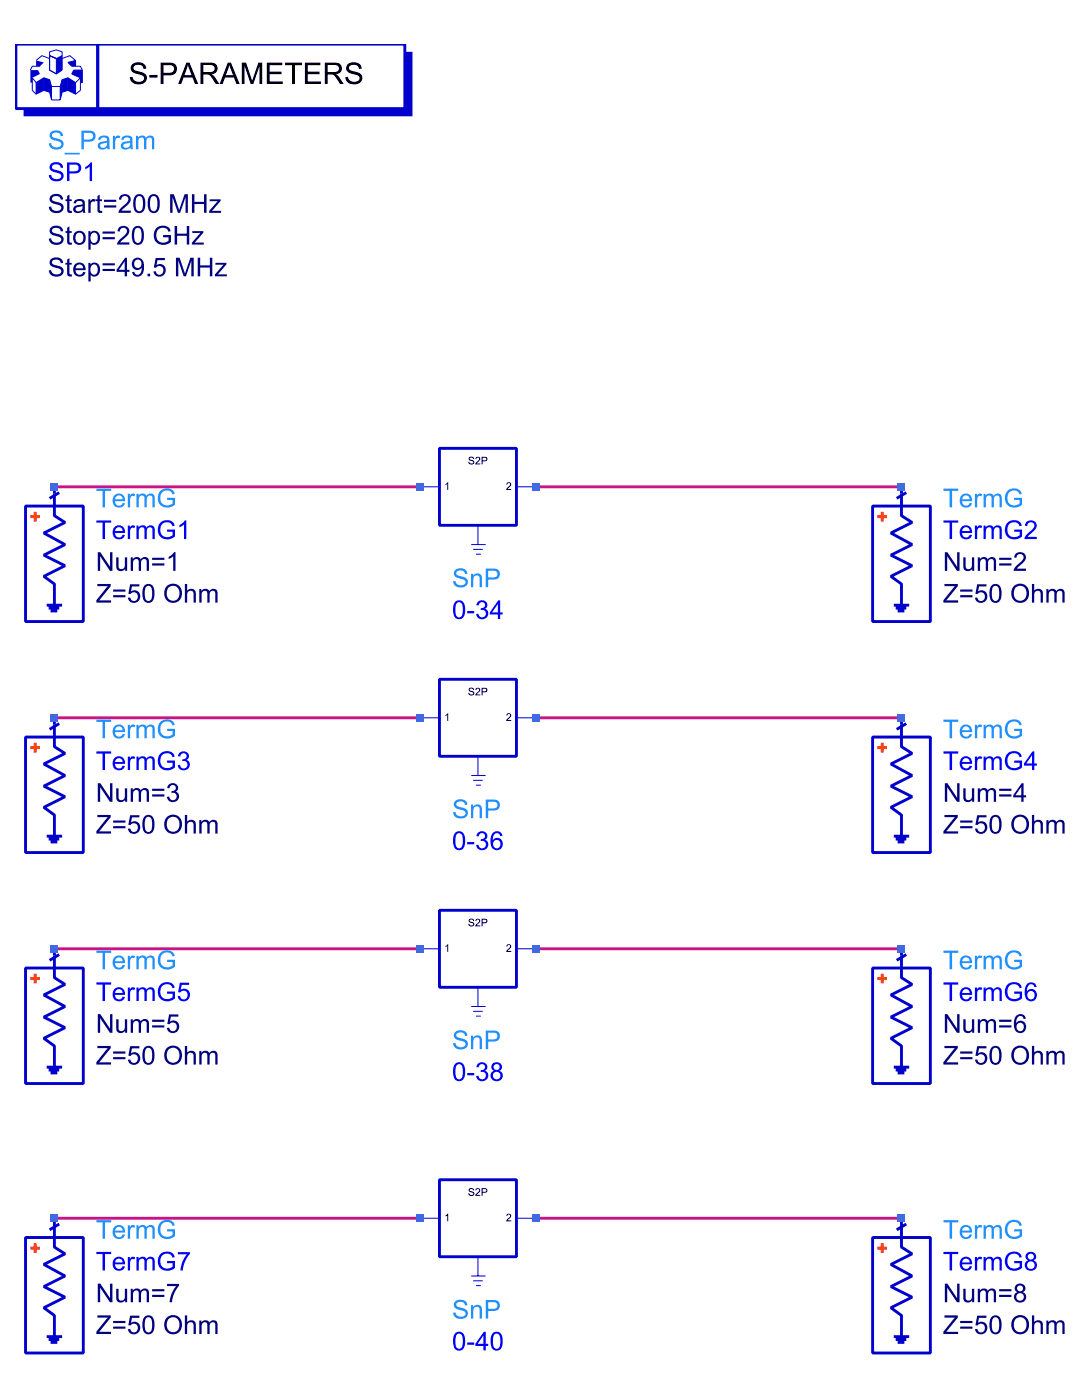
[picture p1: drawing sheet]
<svg xmlns="http://www.w3.org/2000/svg" width="216mm" height="279mm" viewBox="0 0 216 279" stroke-linecap="round" stroke-linejoin="round" font-family="sans-serif">
<path d="M10.9 97.2h72.9M106.9 97.2h73M10.9 143.3h72.9M106.9 143.3h73M10.9 189.3h72.9M106.9 189.3h73M10.9 243.1h72.9M106.9 243.1h73" fill="none" stroke="#c71585" stroke-width=".58"/>
<g fill="none" stroke="#0000cd" stroke-width=".58">
<path d="M3.2 8.8h16.3v12.9h-16.3zM19.5 8.8h61.3v12.9h-61.3zM10.9 97.2v5.7l2.1 1.4-4.3 2.1 4.3 2.3-4.3 2.1 4.3 2.1-4.3 2.1 2.2 1.6v4.2M11.8 98.3l-1.9 1.2M87.7 89.5h15.4v15.3h-15.4zM179.9 97.2v5.7l2.1 1.4-4.2 2.1 4.2 2.3-4.2 2.1 4.2 2.1-4.2 2.1 2.1 1.6v4.2M180.8 98.3l-1.9 1.2M5.1 101h11.5v23h-11.5zM174.1 101h11.5v23h-11.5zM9.3 120.8h3.1M9.7 121.4h2.1M10.1 121.9h1.3"/>
<path d="M87.7 135.6h15.4v15.3h-15.4zM178.3 120.8h3.1M178.7 121.4h2.1M179.1 121.9h1.4M174.1 147.1h11.5v23h-11.5zM179.9 143.3v5.7l2.1 1.4-4.2 2.1 4.2 2.3-4.2 2.1 4.2 2.1-4.2 2.1 2.1 1.6v4.2M180.8 144.4l-1.9 1.2M178.3 166.9h3.1M178.7 167.5h2.1M179.1 168h1.4M87.7 181.7h15.4v15.3h-15.4z"/>
</g>
<path d="M6.1 103.1h1.9M7 102.2v1.9M175.1 103.1h1.9M176 102.2v1.9M175.1 149.2h1.9M176 148.2v2" fill="none" stroke="#ff4500" stroke-width=".58"/>
<g fill="#000">
<path d="M88.9 96.6l.5-.4v1.6h-.2v-1.2l-.3 .2zM101.2 96.4a.52 .52 0 0 1 .8 .2 .52 .52 0 0 1-.4 .7l-.3 .3h.7v.2h-1l.3-.5a.59 .59 0 0 0 .3-.9l-.6 .3zM88.9 142.7l.5-.4v1.6h-.2v-1.2l-.3 .2zM101.2 142.5a.52 .52 0 0 1 .8 .2 .52 .52 0 0 1-.4 .7l-.3 .3h.7v.2h-1l.3-.5a.59 .59 0 0 0 .3-.9l-.6 .3zM88.9 188.8l.5-.4v1.6h-.2v-1.2l-.3 .2zM101.2 188.6a.52 .52 0 0 1 .8 .2 .52 .52 0 0 1-.4 .7l-.3 .3h.7v.2h-1l.3-.5a.59 .59 0 0 0 .3-.9l-.6 .3z"/>
<path d="M26.4 12.8a1.67 1.67 0 0 1 2.8 .9h-.6a1.07 1.07 0 0 0-.9-.8 1.07 1.07 0 0 0-1.1 .7 .84 .84 0 0 0 1 .6 1.57 1.57 0 0 1 1.7 1.4 1.76 1.76 0 0 1-1.4 1.3 1.76 1.76 0 0 1-1.8-.7l-.2-.8 .5-.1a1.28 1.28 0 0 0 1 1 1.28 1.28 0 0 0 1.3-.5 .8 .8 0 0 0-.8-.9 1.82 1.82 0 0 1-1.8-1.1l.1-.6zM29.8 15h1.6v.5h-1.6zM32.1 12.5h1.6a1.31 1.31 0 0 1 1.6 1.2 1.31 1.31 0 0 1-1.6 1.3h-1.1v1.8h-.5zM32.6 13v1.5a2.62 2.62 0 0 0 1.9-.2 .79 .79 0 0 0 .1-.9 .79 .79 0 0 0-.9-.4zM37.2 12.5h.6l1.7 4.3h-.6l-.5-1.3h-1.8l-.4 1.3h-.6zM37.5 12.9l-.7 2.1h1.4zM40 12.5h1.9a1.18 1.18 0 0 1 1.5 1 1.18 1.18 0 0 1-1.2 1.3l.7 .6 .9 1.4h-.7l-.6-.9a1.43 1.43 0 0 0-1.3-1h-.6v1.9h-.6zM40.6 13v1.4h1.2a.74 .74 0 0 0 1-.6 .74 .74 0 0 0-.9-.8zM45.5 12.5h.6l1.7 4.3h-.6l-.5-1.3h-1.8l-.5 1.3h-.6zM45.8 12.9l-.7 2.1h1.4zM48.3 12.5h.8l1.2 3.6 1.3-3.6h.7v4.3h-.5v-3.6l-1.3 3.6h-.5l-1.2-3.7v3.7h-.5zM53.2 12.5h3.1v.5h-2.5v1.3h2.4v.5h-2.4v1.5h2.6v.5h-3.2zM56.9 12.5h3.4v.5h-1.5v3.8h-.5v-3.8h-1.4zM60.8 12.5h3.1v.5h-2.5v1.3h2.4v.5h-2.4v1.5h2.6v.5h-3.2zM64.8 12.5h1.9a1.18 1.18 0 0 1 1.5 1 1.18 1.18 0 0 1-1.2 1.3l.7 .6 .9 1.4h-.7l-.6-.9a1.43 1.43 0 0 0-1.3-1h-.6v1.9h-.6zM65.4 13v1.4h1.2a.74 .74 0 0 0 1-.6 .74 .74 0 0 0-.9-.8zM69.4 12.8a1.67 1.67 0 0 1 2.8 .9h-.6a1.07 1.07 0 0 0-.9-.8 1.07 1.07 0 0 0-1.1 .7 .84 .84 0 0 0 1 .6 1.57 1.57 0 0 1 1.7 1.4 1.76 1.76 0 0 1-1.4 1.3 1.76 1.76 0 0 1-1.8-.7l-.2-.8 .5-.1a1.28 1.28 0 0 0 1 1 1.28 1.28 0 0 0 1.3-.5 .8 .8 0 0 0-.9-.9 1.82 1.82 0 0 1-1.7-1.1l.1-.6z"/>
<path d="M93.7 91.3a.6 .6 0 0 1 .9 .3h-.2a.33 .33 0 0 0-.4-.3 .33 .33 0 0 0-.2 .4 .78 .78 0 0 1 .8 .7 .64 .64 0 0 1-.6 .3 .64 .64 0 0 1-.6-.5h.2a.37 .37 0 0 0 .4 .4 .37 .37 0 0 0 .4-.5h-.1a.56 .56 0 0 1-.6-.2 .56 .56 0 0 1-.1-.6zM95 91.3a.52 .52 0 0 1 .8 .2 .52 .52 0 0 1-.4 .7l-.3 .3h.7v.2h-1l.3-.5a.59 .59 0 0 0 .4-.9l-.6 .3zM96.1 91.2h.6a.46 .46 0 0 1 .6 .4 .46 .46 0 0 1-.6 .5h-.4v.6h-.2zM96.3 91.3v.6h.6a.27 .27 0 0 0 .1-.4 .27 .27 0 0 0-.3-.2z"/>
<path d="M93.7 137.3a.6 .6 0 0 1 .9 .4h-.2a.33 .33 0 0 0-.4-.3 .33 .33 0 0 0-.2 .4 .78 .78 0 0 1 .8 .7 .64 .64 0 0 1-.6 .3 .64 .64 0 0 1-.6-.5h.2a.37 .37 0 0 0 .4 .4 .37 .37 0 0 0 .4-.5l-.1-.1a.56 .56 0 0 1-.6-.1 .56 .56 0 0 1-.1-.6zM95 137.4a.52 .52 0 0 1 .8 .2 .52 .52 0 0 1-.4 .7l-.3 .3h.7v.2h-1l.3-.5a.59 .59 0 0 0 .4-.9l-.6 .3zM96.1 137.3h.6a.46 .46 0 0 1 .6 .4 .46 .46 0 0 1-.6 .5h-.4v.6h-.2zM96.3 137.4v.6h.6a.27 .27 0 0 0 .1-.4 .27 .27 0 0 0-.3-.2z"/>
<path d="M93.7 183.4a.6 .6 0 0 1 .9 .4h-.2a.33 .33 0 0 0-.4-.3 .33 .33 0 0 0-.2 .4 .78 .78 0 0 1 .8 .7 .64 .64 0 0 1-.6 .3 .64 .64 0 0 1-.6-.5h.2a.37 .37 0 0 0 .4 .4 .37 .37 0 0 0 .4-.5l-.1-.1a.56 .56 0 0 1-.6-.1 .56 .56 0 0 1-.1-.6zM95 183.5a.52 .52 0 0 1 .8 .2 .52 .52 0 0 1-.4 .7l-.3 .3h.7v.2h-1l.3-.5a.59 .59 0 0 0 .4-.9l-.6 .3zM96.1 183.4h.6a.46 .46 0 0 1 .6 .4 .46 .46 0 0 1-.6 .5h-.4v.6h-.2zM96.3 183.5v.6h.6a.27 .27 0 0 0 .1-.4 .27 .27 0 0 0-.3-.2z"/>
</g>
<g fill="none" stroke="#0000cd" stroke-width=".2">
<path d="M7.2 16.5l1.5-1v2.5l-1.5 .8zM7.2 16.5l-.8-1v2.5l.8 .8M8 13.2h-1.6l-.3 .8M8.7 15.5l1.2 .4v2.5l-1.2-.4M9.9 10.3l1.3-.3 1.2 .3v.8l-1.2 .6-1.3-.6zM9.9 11.1v2.9l1.3 .8 1.2-.8v-2.9M9.9 11.7l-1.5-.6-1.2 1M9.9 18.4l.4 1.5M9.9 15.9l.4 1.4M10.3 19.9h1.7M10.3 17.3v2.6M10.3 17.3h1.7"/>
<path d="M12 17.3v2.6M12.4 11.7l1.5-.6 1.2 1M12.4 18.4l-.4 1.5M12.4 15.9l-.4 1.4M13.5 15.5l1.6 1v2.3l-1.6-.8zM13.5 15.5l-1.1 .4v2.5l1.1-.4M15.1 13.2v-1.1l-1.6 .4 .8 .7h1.7l.4 .8M15.1 16.5l.9-1v2.5l-.9 .8M16.4 14v2.5h-.4M16.4 14h-1.7l-.4 .8 1.7 .7M83.8 97.2h3.9M103.1 97.2h3.8"/>
<path d="M94 108.7h2.9M94.4 109.6h1.9M95 110.6h.9M95.4 104.8v3.9M83.8 143.3h3.9M94 154.8h2.9M94.4 155.7h1.9M95 156.7h.9M95.4 150.9v3.9M103.1 143.3h3.8M83.8 189.3h3.9M95.4 197v3.9"/>
<path d="M103.1 189.3h3.8M94 200.9h2.9M94.4 201.8h1.9M95 202.8h.9"/>
</g>
<g fill="#0000cd">
<path d="M4.7 21.7h76.1v-11.4h1.5v12.9h-77.6z"/>
<path d="M11.2 11.7l1.2-.6v2.9l-1.2 .8z"/>
</g>
<path d="M9.9 11.1l1.3 .6v3.1l-1.3-.8zM9.9 11.1l1.3 .6" fill="none" stroke="#0000cd" stroke-width=".2"/>
<path d="M12.2 15.9v4" fill="none" stroke="#0000cd" stroke-width=".38"/>
<g fill="#0000cd">
<path d="M7.2 16.5l1.5-1v2.5l-1.5 .8z"/>
<path d="M12.4 15.9l1.1-.4v2.5l-1.1 .4z"/>
<path d="M13.5 15.5l1.6 1v2.3l-1.6-.8z"/>
<path d="M14.7 14h1.7v2.5h-.4v-1l-1.7-.7z"/>
<path d="M13.5 12.5l1.6-.4v1.1h-.8z"/>
<path d="M8.7 15.5l1.2 .4 .4 1.4v2.6l-.4-1.5-1.2-.4z"/>
<path d="M7.2 12.1l1.5 .4-.7 .7h-.8z"/>
<path d="M6.1 14h1.5l.4 .8-1.6 .7v1h-.3z"/>
</g>
<g fill="none" stroke="#0000cd" stroke-width=".58">
<path d="M5.1 147.1h11.5v23h-11.5zM10.9 143.3v5.7l2.1 1.4-4.3 2.1 4.3 2.3-4.3 2.1 4.3 2.1-4.3 2.1 2.2 1.6v4.2M11.8 144.4l-1.9 1.2M9.3 166.9h3.1M9.7 167.5h2.1M10.1 168h1.3M5.1 193.2h11.5v23h-11.5zM10.9 189.3v5.8l2.1 1.4-4.3 2.1 4.3 2.3-4.3 2.1 4.3 2.1-4.3 2.1 2.2 1.5v4.3M11.8 190.5l-1.9 1.2M174.1 193.2h11.5v23h-11.5zM179.9 189.3v5.8l2.1 1.4-4.2 2.1 4.2 2.3-4.2 2.1 4.2 2.1-4.2 2.1 2.1 1.5v4.3M180.8 190.5l-1.9 1.2"/>
<path d="M9.3 213h3.1M9.7 213.6h2.1M10.1 214.1h1.3M178.3 213h3.1M178.7 213.6h2.1M179.1 214.1h1.4M87.7 235.4h15.4v15.4h-15.4zM5.1 247h11.5v23h-11.5zM10.9 243.1v5.8l2.1 1.3-4.3 2.1 4.3 2.4-4.3 2.1 4.3 2.1-4.3 2.1 2.2 1.5v4.3M11.8 244.3l-1.9 1.1M174.1 247h11.5v23h-11.5zM179.9 243.1v5.8l2.1 1.3-4.2 2.1 4.2 2.4-4.2 2.1 4.2 2.1-4.2 2.1 2.1 1.5v4.3"/>
<path d="M180.8 244.3l-1.9 1.1M9.3 266.8h3.1M9.7 267.3h2.1M10.1 267.9h1.3M178.3 266.8h3.1M178.7 267.3h2.1M179.1 267.9h1.4"/>
</g>
<path d="M6.1 149.2h1.9M7 148.2v2M6.1 195.3h1.9M7 194.3v2M175.1 195.3h1.9M176 194.3v2M6.1 249.1h1.9M7 248.1v1.9M175.1 249.1h1.9M176 248.1v1.9" fill="none" stroke="#ff4500" stroke-width=".58"/>
<g fill="#000">
<path d="M88.9 242.6l.5-.4v1.5h-.2v-1.1l-.3 .2zM101.2 242.3a.52 .52 0 0 1 .8 .3 .52 .52 0 0 1-.4 .7l-.3 .3h.7v.1h-1l.3-.4a.59 .59 0 0 0 .3-.9l-.6 .3z"/>
<path d="M93.7 237.2a.6 .6 0 0 1 .9 .4h-.2a.33 .33 0 0 0-.4-.4 .33 .33 0 0 0-.2 .4 .78 .78 0 0 1 .8 .7 .64 .64 0 0 1-.6 .4 .64 .64 0 0 1-.6-.5l.2-.1a.37 .37 0 0 0 .4 .4 .37 .37 0 0 0 .4-.4l-.1-.1a.56 .56 0 0 1-.6-.1 .56 .56 0 0 1-.1-.6zM95 237.2a.52 .52 0 0 1 .8 .3 .52 .52 0 0 1-.4 .7l-.3 .3h.7v.1h-1l.3-.4a.59 .59 0 0 0 .4-.9l-.6 .3zM96.1 237.1h.6a.46 .46 0 0 1 .6 .5 .46 .46 0 0 1-.6 .4h-.4v.6h-.2zM96.3 237.3v.6l.6-.1a.27 .27 0 0 0 .1-.3 .27 .27 0 0 0-.3-.2z"/>
</g>
<path d="M83.8 243.1h3.9M94 254.7h2.9M94.4 255.6h1.9M95 256.6h.9M95.4 250.8v3.9M103.1 243.1h3.8" fill="none" stroke="#0000cd" stroke-width=".2"/>
<g fill="#1e90ff">
<path d="M188.3 243.5h2.9v.4h-1.2v3.3h-.5v-3.3h-1.2zM191.8 244.8a1.26 1.26 0 0 1 1.5-.2 1.26 1.26 0 0 1 .7 1.4h-2a.78 .78 0 0 0 .6 .9 .78 .78 0 0 0 .9-.6l.5 .1a1.32 1.32 0 0 1-1.8 .7 1.32 1.32 0 0 1-.6-1.8zM192.2 245.1l-.2 .5h1.5a.74 .74 0 0 0-.4-.7 .74 .74 0 0 0-.9 .2zM194.5 244.5h.4v.4a.65 .65 0 0 1 1.1-.3l-.2 .4a.6 .6 0 0 0-.7 .1 .6 .6 0 0 0-.1 .7v1.4h-.5zM196.3 244.5h.4v.4a.91 .91 0 0 1 1.5 0 .87 .87 0 0 1 1-.4 .87 .87 0 0 1 .7 .9v1.8h-.5v-1.7a.59 .59 0 0 0-.6-.6 .59 .59 0 0 0-.5 .8v1.5h-.4v-1.7a.58 .58 0 0 0-.7-.6 .58 .58 0 0 0-.5 .7v1.6h-.4zM201.1 243.8a1.7 1.7 0 0 1 2.8 .7l-.5 .2a1.3 1.3 0 0 0-1.7-.7 1.3 1.3 0 0 0-.7 1.7 1.45 1.45 0 0 0 2.5 .8v-.7h-1.1v-.5h1.5v1.4a2.01 2.01 0 0 1-2.9 .1 2.01 2.01 0 0 1 .1-3z"/>
<path d="M19.2 243.5h3v.4h-1.2v3.3h-.5v-3.3h-1.3zM22.8 244.8a1.26 1.26 0 0 1 1.5-.2 1.26 1.26 0 0 1 .6 1.4h-2a.78 .78 0 0 0 .6 .9 .78 .78 0 0 0 1-.6l.4 .1a1.32 1.32 0 0 1-1.8 .7 1.32 1.32 0 0 1-.5-1.8zM23.2 245.1l-.2 .5h1.5a.74 .74 0 0 0-.5-.7 .74 .74 0 0 0-.8 .2zM25.5 244.5h.4v.4a.65 .65 0 0 1 1.1-.3l-.2 .4a.6 .6 0 0 0-.7 .1 .6 .6 0 0 0-.1 .7v1.4h-.5zM27.2 244.5h.4v.4a.91 .91 0 0 1 1.6 0 .87 .87 0 0 1 1-.4 .87 .87 0 0 1 .7 .9v1.8h-.5v-1.7a.59 .59 0 0 0-.6-.6 .59 .59 0 0 0-.5 .8v1.5h-.5v-1.7a.58 .58 0 0 0-.6-.6 .58 .58 0 0 0-.5 .7v1.6h-.5zM32.1 243.8a1.7 1.7 0 0 1 2.8 .7l-.5 .2a1.3 1.3 0 0 0-1.7-.7 1.3 1.3 0 0 0-.7 1.7 1.45 1.45 0 0 0 2.4 .8v-.7h-1.1v-.5h1.6v1.4a2.01 2.01 0 0 1-2.9 .1 2.01 2.01 0 0 1 .1-3z"/>
<path d="M90.8 259.7a1.46 1.46 0 0 1 2.5 .8h-.5a.93 .93 0 0 0-.8-.7 .93 .93 0 0 0-1 .6l.3 .4a2.78 2.78 0 0 1 2 .9 1.23 1.23 0 0 1-1.6 1.5 1.27 1.27 0 0 1-1.3-1.2l.5-.1a1.07 1.07 0 0 0 .9 .9 1.07 1.07 0 0 0 1.1-.7 1.4 1.4 0 0 0-1.4-.7 .96 .96 0 0 1-.9-.6 .96 .96 0 0 1 .2-1.1zM94 260.5h.4v.4a.96 .96 0 0 1 1.2-.5 .96 .96 0 0 1 .6 1.1v1.7h-.5v-1.7a.66 .66 0 0 0-.7-.7 .66 .66 0 0 0-.6 .9v1.5h-.4zM96.9 259.4h1.4a1.14 1.14 0 0 1 1.5 1.1 1.14 1.14 0 0 1-1.4 1.1h-1v1.6h-.5zM97.4 259.9v1.3a2.28 2.28 0 0 0 1.7-.2 .69 .69 0 0 0 .1-.8 .69 .69 0 0 0-.8-.3z"/>
<path d="M19.2 189.7h3v.5h-1.2v3.2h-.5v-3.2h-1.3zM22.8 191.1a1.26 1.26 0 0 1 1.5-.3 1.26 1.26 0 0 1 .6 1.4h-2a.78 .78 0 0 0 .6 .9 .78 .78 0 0 0 1-.5h.4a1.32 1.32 0 0 1-1.8 .8 1.32 1.32 0 0 1-.5-1.9zM23.2 191.3l-.2 .5h1.5a.74 .74 0 0 0-.5-.7 .74 .74 0 0 0-.8 .2zM25.5 190.7h.4v.5a.65 .65 0 0 1 1.1-.4l-.2 .5a.6 .6 0 0 0-.7 0 .6 .6 0 0 0-.1 .7v1.4h-.5zM27.2 190.7h.4v.4a.91 .91 0 0 1 1.6 .1 .87 .87 0 0 1 1-.5 .87 .87 0 0 1 .7 .9v1.8h-.5v-1.7a.59 .59 0 0 0-.6-.6 .59 .59 0 0 0-.5 .8v1.5h-.5v-1.7a.58 .58 0 0 0-.6-.6 .58 .58 0 0 0-.5 .7v1.6h-.5zM32.1 190.1a1.7 1.7 0 0 1 2.8 .7l-.5 .1a1.3 1.3 0 0 0-1.7-.7 1.3 1.3 0 0 0-.7 1.7 1.45 1.45 0 0 0 2.4 .8v-.7h-1.1v-.5h1.6v1.4a2.01 2.01 0 0 1-2.9 .1 2.01 2.01 0 0 1 .1-2.9z"/>
<path d="M90.8 206a1.46 1.46 0 0 1 2.5 .7h-.5a.93 .93 0 0 0-.8-.7 .93 .93 0 0 0-1 .6l.3 .4a2.78 2.78 0 0 1 2 1 1.23 1.23 0 0 1-1.6 1.4 1.27 1.27 0 0 1-1.3-1.2l.5-.1a1.07 1.07 0 0 0 .9 .9 1.07 1.07 0 0 0 1.1-.6 1.4 1.4 0 0 0-1.4-.8 .96 .96 0 0 1-.9-.6 .96 .96 0 0 1 .2-1zM94 206.7h.4v.4a.96 .96 0 0 1 1.2-.4 .96 .96 0 0 1 .6 1v1.7h-.5v-1.7a.66 .66 0 0 0-.7-.7 .66 .66 0 0 0-.6 .9v1.5h-.4zM96.9 205.7h1.4a1.14 1.14 0 0 1 1.5 1 1.14 1.14 0 0 1-1.4 1.2h-1v1.5h-.5zM97.4 206.1v1.3a2.28 2.28 0 0 0 1.7-.1 .69 .69 0 0 0 .1-.9 .69 .69 0 0 0-.8-.3z"/>
<path d="M90.8 159.9a1.46 1.46 0 0 1 2.5 .7l-.5 .1a.93 .93 0 0 0-.8-.8 .93 .93 0 0 0-1 .6l.3 .4a2.78 2.78 0 0 1 2 1 1.23 1.23 0 0 1-1.6 1.4 1.27 1.27 0 0 1-1.3-1.2l.5-.1a1.07 1.07 0 0 0 .9 .9 1.07 1.07 0 0 0 1.1-.6 1.4 1.4 0 0 0-1.4-.8 .96 .96 0 0 1-.9-.6 .96 .96 0 0 1 .2-1zM94 160.6h.4v.4a.96 .96 0 0 1 1.2-.4 .96 .96 0 0 1 .6 1v1.7h-.5v-1.7a.66 .66 0 0 0-.7-.7 .66 .66 0 0 0-.6 .9v1.5h-.4zM96.9 159.6h1.4a1.14 1.14 0 0 1 1.5 1 1.14 1.14 0 0 1-1.4 1.2h-1v1.5h-.5zM97.4 160v1.3a2.28 2.28 0 0 0 1.7-.1 .69 .69 0 0 0 .1-.9 .69 .69 0 0 0-.8-.3z"/>
<path d="M10.2 26.4a1.46 1.46 0 0 1 2.4 .7l-.5 .1a.93 .93 0 0 0-.8-.7 .93 .93 0 0 0-.9 .5l.3 .4a2.78 2.78 0 0 1 1.9 1 1.23 1.23 0 0 1-1.6 1.4 1.27 1.27 0 0 1-1.3-1.2h.5a1.07 1.07 0 0 0 .9 .8 1.07 1.07 0 0 0 1.1-.6 1.4 1.4 0 0 0-1.4-.8 .96 .96 0 0 1-.8-.6 .96 .96 0 0 1 .2-1zM12.9 30.5h3v.3h-3zM16.3 26.1h1.4a1.14 1.14 0 0 1 1.4 1.1 1.14 1.14 0 0 1-1.4 1.1h-1v1.5h-.4zM16.7 26.5v1.3a2.28 2.28 0 0 0 1.7-.1 .69 .69 0 0 0 .1-.9 .69 .69 0 0 0-.8-.3zM19.9 27.3a1.3 1.3 0 0 1 1.9 .3l.2 2.2h-.5l-.1-.3a1.11 1.11 0 0 1-1.9-.4 1.1 1.1 0 0 1 1.4-.9l.5-.1a.68 .68 0 0 0-.6-.7 .68 .68 0 0 0-.8 .5h-.4zM20.1 28.8a.5 .5 0 0 0 .1 .7 .5 .5 0 0 0 .7-.1 .83 .83 0 0 0 .5-1zM22.5 27.1h.4v.4a.65 .65 0 0 1 1.1-.3l-.2 .4a.6 .6 0 0 0-.7 .1 .6 .6 0 0 0-.1 .7v1.4h-.5zM24.5 27.3a1.3 1.3 0 0 1 1.9 .3l.2 2.2h-.5l-.1-.3a1.11 1.11 0 0 1-1.9-.4 1.1 1.1 0 0 1 1.4-.9l.5-.1a.68 .68 0 0 0-.6-.7 .68 .68 0 0 0-.8 .5h-.4zM24.7 28.8a.5 .5 0 0 0 .1 .7 .5 .5 0 0 0 .7-.1 .83 .83 0 0 0 .5-1zM27.1 27.1h.4v.4a.91 .91 0 0 1 1.6 0 .87 .87 0 0 1 1-.5 .87 .87 0 0 1 .7 .9v1.9h-.5v-1.7a.59 .59 0 0 0-.6-.7 .59 .59 0 0 0-.5 .8v1.6h-.5v-1.8a.58 .58 0 0 0-.6-.6 .58 .58 0 0 0-.5 .8v1.6h-.5z"/>
<path d="M188.3 143.6h2.9v.5h-1.2v3.2h-.5v-3.2h-1.2zM191.8 145a1.26 1.26 0 0 1 1.5-.3 1.26 1.26 0 0 1 .7 1.4h-2a.78 .78 0 0 0 .6 .9 .78 .78 0 0 0 .9-.5h.5a1.32 1.32 0 0 1-1.8 .8 1.32 1.32 0 0 1-.6-1.9zM192.2 145.2l-.2 .5h1.5a.74 .74 0 0 0-.4-.7 .74 .74 0 0 0-.9 .2zM194.5 144.7h.4v.4a.65 .65 0 0 1 1.1-.4l-.2 .5a.6 .6 0 0 0-.7 0 .6 .6 0 0 0-.1 .7v1.4h-.5zM196.3 144.7h.4v.3a.91 .91 0 0 1 1.5 .1 .87 .87 0 0 1 1-.5 .87 .87 0 0 1 .7 .9v1.8h-.5v-1.7a.59 .59 0 0 0-.6-.6 .59 .59 0 0 0-.5 .8v1.5h-.4v-1.7a.58 .58 0 0 0-.7-.6 .58 .58 0 0 0-.5 .7v1.6h-.4zM201.1 144a1.7 1.7 0 0 1 2.8 .7l-.5 .1a1.3 1.3 0 0 0-1.7-.7 1.3 1.3 0 0 0-.7 1.7 1.45 1.45 0 0 0 2.5 .8v-.7h-1.1v-.5h1.5v1.4a2.01 2.01 0 0 1-2.9 .1 2.01 2.01 0 0 1 .1-2.9z"/>
<path d="M19.2 143.6h3v.5h-1.2v3.2h-.5v-3.2h-1.3zM22.8 145a1.26 1.26 0 0 1 1.5-.3 1.26 1.26 0 0 1 .6 1.4h-2a.78 .78 0 0 0 .6 .9 .78 .78 0 0 0 1-.5h.4a1.32 1.32 0 0 1-1.8 .8 1.32 1.32 0 0 1-.5-1.9zM23.2 145.2l-.2 .5h1.5a.74 .74 0 0 0-.5-.7 .74 .74 0 0 0-.8 .2zM25.5 144.7h.4v.4a.65 .65 0 0 1 1.1-.4l-.2 .5a.6 .6 0 0 0-.7 0 .6 .6 0 0 0-.1 .7v1.4h-.5zM27.2 144.7h.4v.3a.91 .91 0 0 1 1.6 .1 .87 .87 0 0 1 1-.5 .87 .87 0 0 1 .7 .9v1.8h-.5v-1.7a.59 .59 0 0 0-.6-.6 .59 .59 0 0 0-.5 .8v1.5h-.5v-1.7a.58 .58 0 0 0-.6-.6 .58 .58 0 0 0-.5 .7v1.6h-.5zM32.1 144a1.7 1.7 0 0 1 2.8 .7l-.5 .1a1.3 1.3 0 0 0-1.7-.7 1.3 1.3 0 0 0-.7 1.7 1.45 1.45 0 0 0 2.4 .8v-.7h-1.1v-.5h1.6v1.4a2.01 2.01 0 0 1-2.9 .1 2.01 2.01 0 0 1 .1-2.9z"/>
<path d="M188.3 189.7h2.9v.5h-1.2v3.2h-.5v-3.2h-1.2zM191.8 191.1a1.26 1.26 0 0 1 1.5-.3 1.26 1.26 0 0 1 .7 1.4h-2a.78 .78 0 0 0 .6 .9 .78 .78 0 0 0 .9-.5h.5a1.32 1.32 0 0 1-1.8 .8 1.32 1.32 0 0 1-.6-1.9zM192.2 191.3l-.2 .5h1.5a.74 .74 0 0 0-.4-.7 .74 .74 0 0 0-.9 .2zM194.5 190.7h.4v.5a.65 .65 0 0 1 1.1-.4l-.2 .5a.6 .6 0 0 0-.7 0 .6 .6 0 0 0-.1 .7v1.4h-.5zM196.3 190.7h.4v.4a.91 .91 0 0 1 1.5 .1 .87 .87 0 0 1 1-.5 .87 .87 0 0 1 .7 .9v1.8h-.5v-1.7a.59 .59 0 0 0-.6-.6 .59 .59 0 0 0-.5 .8v1.5h-.4v-1.7a.58 .58 0 0 0-.7-.6 .58 .58 0 0 0-.5 .7v1.6h-.4zM201.1 190.1a1.7 1.7 0 0 1 2.8 .7l-.5 .1a1.3 1.3 0 0 0-1.7-.7 1.3 1.3 0 0 0-.7 1.7 1.45 1.45 0 0 0 2.5 .8v-.7h-1.1v-.5h1.5v1.4a2.01 2.01 0 0 1-2.9 .1 2.01 2.01 0 0 1 .1-2.9z"/>
<path d="M90.8 113.8a1.46 1.46 0 0 1 2.5 .7l-.5 .1a.93 .93 0 0 0-.8-.8 .93 .93 0 0 0-1 .6l.3 .4a2.78 2.78 0 0 1 2 1 1.23 1.23 0 0 1-1.6 1.4 1.27 1.27 0 0 1-1.3-1.2h.5a1.07 1.07 0 0 0 .9 .8 1.07 1.07 0 0 0 1.1-.6 1.4 1.4 0 0 0-1.4-.8 .96 .96 0 0 1-.9-.6 .96 .96 0 0 1 .2-1zM94 114.5h.4v.4a.96 .96 0 0 1 1.2-.4 .96 .96 0 0 1 .6 1v1.7h-.5v-1.7a.66 .66 0 0 0-.7-.7 .66 .66 0 0 0-.6 .9v1.5h-.4zM96.9 113.5h1.4a1.14 1.14 0 0 1 1.5 1 1.14 1.14 0 0 1-1.4 1.2h-1v1.5h-.5zM97.4 113.9v1.3a2.28 2.28 0 0 0 1.7-.1 .69 .69 0 0 0 .1-.9 .69 .69 0 0 0-.8-.3z"/>
<path d="M188.3 97.5h2.9v.5h-1.2v3.2h-.5v-3.2h-1.2zM191.8 98.9a1.26 1.26 0 0 1 1.5-.3 1.26 1.26 0 0 1 .7 1.4h-2a.78 .78 0 0 0 .6 .9 .78 .78 0 0 0 .9-.5h.5a1.32 1.32 0 0 1-1.8 .8 1.32 1.32 0 0 1-.6-1.9zM192.2 99.1l-.2 .5h1.5a.74 .74 0 0 0-.4-.7 .74 .74 0 0 0-.9 .2zM194.5 98.6h.4v.4a.65 .65 0 0 1 1.1-.4l-.2 .5a.6 .6 0 0 0-.7 0 .6 .6 0 0 0-.1 .7v1.4h-.5zM196.3 98.6h.4v.3a.91 .91 0 0 1 1.5 .1 .87 .87 0 0 1 1-.5 .87 .87 0 0 1 .7 .9v1.8h-.5v-1.7a.59 .59 0 0 0-.6-.6 .59 .59 0 0 0-.5 .8v1.5h-.4v-1.7a.58 .58 0 0 0-.7-.6 .58 .58 0 0 0-.5 .7v1.6h-.4zM201.1 97.9a1.7 1.7 0 0 1 2.8 .7l-.5 .1a1.3 1.3 0 0 0-1.7-.7 1.3 1.3 0 0 0-.7 1.7 1.45 1.45 0 0 0 2.5 .8v-.7h-1.1v-.4l1.5-.1v1.4a2.01 2.01 0 0 1-2.9 .1 2.01 2.01 0 0 1 .1-2.9z"/>
<path d="M19.2 97.5h3v.5h-1.2v3.2h-.5v-3.2h-1.3zM22.8 98.9a1.26 1.26 0 0 1 1.5-.3 1.26 1.26 0 0 1 .6 1.4h-2a.78 .78 0 0 0 .6 .9 .78 .78 0 0 0 1-.5h.4a1.32 1.32 0 0 1-1.8 .8 1.32 1.32 0 0 1-.5-1.9zM23.2 99.1l-.2 .5h1.5a.74 .74 0 0 0-.5-.7 .74 .74 0 0 0-.8 .2zM25.5 98.6h.4v.4a.65 .65 0 0 1 1.1-.4l-.2 .5a.6 .6 0 0 0-.7 0 .6 .6 0 0 0-.1 .7v1.4h-.5zM27.2 98.6h.4v.3a.91 .91 0 0 1 1.6 .1 .87 .87 0 0 1 1-.5 .87 .87 0 0 1 .7 .9v1.8h-.5v-1.7a.59 .59 0 0 0-.6-.6 .59 .59 0 0 0-.5 .8v1.5h-.5v-1.7a.58 .58 0 0 0-.6-.6 .58 .58 0 0 0-.5 .7v1.6h-.5zM32.1 97.9a1.7 1.7 0 0 1 2.8 .7l-.5 .1a1.3 1.3 0 0 0-1.7-.7 1.3 1.3 0 0 0-.7 1.7 1.45 1.45 0 0 0 2.4 .8v-.7h-1.1v-.4l1.6-.1v1.4a2.01 2.01 0 0 1-2.9 .1 2.01 2.01 0 0 1 .1-2.9z"/>
</g>
<g fill="#00f">
<path d="M188.3 249.8h2.9v.5h-1.2v3.3h-.5v-3.3h-1.2zM191.8 251.2a1.26 1.26 0 0 1 1.5-.3 1.26 1.26 0 0 1 .7 1.4h-2a.78 .78 0 0 0 .6 .9 .78 .78 0 0 0 .9-.5h.5a1.32 1.32 0 0 1-1.8 .8 1.32 1.32 0 0 1-.6-1.9zM192.2 251.4l-.2 .6h1.5a.74 .74 0 0 0-.4-.8 .74 .74 0 0 0-.9 .2zM194.5 250.9h.4v.4a.65 .65 0 0 1 1.1-.3l-.2 .4a.6 .6 0 0 0-.7 0 .6 .6 0 0 0-.1 .7v1.5h-.5zM196.3 250.9h.4v.3a.91 .91 0 0 1 1.5 .1 .87 .87 0 0 1 1-.5 .87 .87 0 0 1 .7 .9v1.9h-.5v-1.7a.59 .59 0 0 0-.6-.7 .59 .59 0 0 0-.5 .8v1.6h-.4v-1.8a.58 .58 0 0 0-.7-.6 .58 .58 0 0 0-.5 .7v1.7h-.4zM201.1 250.2a1.7 1.7 0 0 1 2.8 .7l-.5 .1a1.3 1.3 0 0 0-1.7-.7 1.3 1.3 0 0 0-.7 1.7 1.45 1.45 0 0 0 2.5 .8v-.7h-1.1v-.4h1.5v1.3a2.01 2.01 0 0 1-2.9 .1 2.01 2.01 0 0 1 .1-2.9zM204.9 250.1a1.02 1.02 0 0 1 1.4-.1 1.02 1.02 0 0 1 .2 1.4l-.3 .1a1.11 1.11 0 0 1 .6 1.5 1.11 1.11 0 0 1-1.4 .6 1.06 1.06 0 0 1-.9-1 1.06 1.06 0 0 1 .7-1.1 .83 .83 0 0 1-.3-1.4zM205.1 250.8a.6 .6 0 0 0 1.2 0 .6 .6 0 0 0-1.2 0zM204.9 252.5a.8 .8 0 0 0 1.6 0 .8 .8 0 0 0-1.6 0z"/>
<path d="M19.2 249.8h3v.5h-1.2v3.3h-.5v-3.3h-1.3zM22.8 251.2a1.26 1.26 0 0 1 1.5-.3 1.26 1.26 0 0 1 .6 1.4h-2a.78 .78 0 0 0 .6 .9 .78 .78 0 0 0 1-.5h.4a1.32 1.32 0 0 1-1.8 .8 1.32 1.32 0 0 1-.5-1.9zM23.2 251.4l-.2 .6h1.5a.74 .74 0 0 0-.5-.8 .74 .74 0 0 0-.8 .2zM25.5 250.9h.4v.4a.65 .65 0 0 1 1.1-.3l-.2 .4a.6 .6 0 0 0-.7 0 .6 .6 0 0 0-.1 .7v1.5h-.5zM27.2 250.9h.4v.3a.91 .91 0 0 1 1.6 .1 .87 .87 0 0 1 1-.5 .87 .87 0 0 1 .7 .9v1.9h-.5v-1.7a.59 .59 0 0 0-.6-.7 .59 .59 0 0 0-.5 .8v1.6h-.5v-1.8a.58 .58 0 0 0-.6-.6 .58 .58 0 0 0-.5 .7v1.7h-.5zM32.1 250.2a1.7 1.7 0 0 1 2.8 .7l-.5 .1a1.3 1.3 0 0 0-1.7-.7 1.3 1.3 0 0 0-.7 1.7 1.45 1.45 0 0 0 2.4 .8v-.7h-1.1v-.4h1.6v1.3a2.01 2.01 0 0 1-2.9 .1 2.01 2.01 0 0 1 .1-2.9zM35.5 249.9h2.4v.3l-1 1.7-.4 1.7h-.5l.2-1.1 .4-1.2 .7-1h-1.8z"/>
<path d="M90.9 266a1.24 1.24 0 0 1 1.4 0 1.24 1.24 0 0 1 .5 1.3 1.87 1.87 0 0 1-.9 2.2 1.21 1.21 0 0 1-1.5-1.3 2.48 2.48 0 0 1 .5-2.2zM91.2 266.3a2.8 2.8 0 0 0 0 2.7 .78 .78 0 0 0 .9 0 .78 .78 0 0 0 .2-.9v-.9a.79 .79 0 0 0-.2-.8 .79 .79 0 0 0-.9-.1zM93.2 267.9h1.4v.5h-1.4zM96.5 265.8h.4v2.4h.5v.4h-.5v.9h-.4v-.9h-1.6v-.4zM96.5 266.5l-1.2 1.7h1.2zM98.4 266a1.24 1.24 0 0 1 1.4 0 1.24 1.24 0 0 1 .5 1.3 1.87 1.87 0 0 1-.9 2.2 1.21 1.21 0 0 1-1.5-1.3 2.48 2.48 0 0 1 .5-2.2zM98.7 266.3a2.8 2.8 0 0 0 0 2.7 .78 .78 0 0 0 .9 0 .78 .78 0 0 0 .2-.9v-.9a.79 .79 0 0 0-.2-.8 .79 .79 0 0 0-.9-.1z"/>
<path d="M19.2 196.1h3v.4h-1.2v3.3h-.5v-3.3h-1.3zM22.8 197.4a1.26 1.26 0 0 1 1.5-.2 1.26 1.26 0 0 1 .6 1.3h-2a.78 .78 0 0 0 .6 .9 .78 .78 0 0 0 1-.5l.4 .1a1.32 1.32 0 0 1-1.8 .7 1.32 1.32 0 0 1-.5-1.8zM23.2 197.6l-.2 .6h1.5a.74 .74 0 0 0-.5-.7 .74 .74 0 0 0-.8 .1zM25.5 197.1h.4v.4a.65 .65 0 0 1 1.1-.3l-.2 .4a.6 .6 0 0 0-.7 .1 .6 .6 0 0 0-.1 .7v1.4h-.5zM27.2 197.1h.4v.4a.91 .91 0 0 1 1.6 0 .87 .87 0 0 1 1-.5 .87 .87 0 0 1 .7 .9v1.9h-.5v-1.7a.59 .59 0 0 0-.6-.7 .59 .59 0 0 0-.5 .8v1.6h-.5v-1.8a.58 .58 0 0 0-.6-.6 .58 .58 0 0 0-.5 .8v1.6h-.5zM32.1 196.4a1.7 1.7 0 0 1 2.8 .7l-.5 .1a1.3 1.3 0 0 0-1.7-.7 1.3 1.3 0 0 0-.7 1.7 1.45 1.45 0 0 0 2.4 .8v-.7h-1.1v-.4h1.6v1.4a2.01 2.01 0 0 1-2.9 0 2.01 2.01 0 0 1 .1-2.9zM35.9 196.1h1.8v.4h-1.4l-.2 1a1.25 1.25 0 0 1 1.8 1.1 1.25 1.25 0 0 1-1.8 1.1l-.5-.4-.1-.5h.4a.78 .78 0 0 0 1 .6 .78 .78 0 0 0 .5-1.1 .8 .8 0 0 0-.6-.6 .8 .8 0 0 0-.8 .4l-.5-.1z"/>
<path d="M90.9 212.2a1.24 1.24 0 0 1 1.4 0 1.24 1.24 0 0 1 .5 1.3 1.87 1.87 0 0 1-.9 2.3 1.21 1.21 0 0 1-1.5-1.4 2.48 2.48 0 0 1 .5-2.2zM91.2 212.5a2.8 2.8 0 0 0 0 2.8 .78 .78 0 0 0 .9-.1 .78 .78 0 0 0 .2-.9v-.8a.79 .79 0 0 0-.2-.9 .79 .79 0 0 0-.9-.1zM93.2 214.1h1.4v.5h-1.4zM95.4 212.2a1.01 1.01 0 0 1 1.5 0 1.01 1.01 0 0 1 0 1.4l-.2 .1a1.15 1.15 0 0 1 .4 1.7 1.15 1.15 0 0 1-1.7 .1l-.4-.8h.5a.75 .75 0 0 0 .8 .7 .75 .75 0 0 0 .6-1 .75 .75 0 0 0-1-.4l.1-.4a.64 .64 0 0 0 .8-.6 .64 .64 0 0 0-.7-.7 .64 .64 0 0 0-.6 .7h-.4zM98.3 212.3a1.02 1.02 0 0 1 1.4-.2 1.02 1.02 0 0 1 .2 1.4l-.3 .2a1.11 1.11 0 0 1 .6 1.5 1.11 1.11 0 0 1-1.4 .5 1.06 1.06 0 0 1-.9-.9 1.06 1.06 0 0 1 .7-1.1 .83 .83 0 0 1-.3-1.4zM98.5 212.9a.6 .6 0 0 0 1.2 0 .6 .6 0 0 0-1.2 0zM98.3 214.7a.8 .8 0 0 0 1.6 0 .8 .8 0 0 0-1.6 0z"/>
<path d="M90.9 166.1a1.24 1.24 0 0 1 1.4 0 1.24 1.24 0 0 1 .5 1.3 1.87 1.87 0 0 1-.9 2.3 1.21 1.21 0 0 1-1.5-1.4 2.48 2.48 0 0 1 .5-2.2zM91.2 166.4a2.8 2.8 0 0 0 0 2.8 .78 .78 0 0 0 .9-.1 .78 .78 0 0 0 .2-.9v-.8a.79 .79 0 0 0-.2-.9 .79 .79 0 0 0-.9-.1zM93.2 168h1.4v.5h-1.4zM95.4 166.1a1.01 1.01 0 0 1 1.5 0 1.01 1.01 0 0 1 0 1.4l-.2 .1a1.15 1.15 0 0 1 .4 1.7 1.15 1.15 0 0 1-1.7 .1l-.4-.8h.5a.75 .75 0 0 0 .8 .7 .75 .75 0 0 0 .6-1 .75 .75 0 0 0-1-.4l.1-.4a.64 .64 0 0 0 .8-.6 .64 .64 0 0 0-.7-.7 .64 .64 0 0 0-.6 .7h-.4zM98.3 166.3a1.11 1.11 0 0 1 1.1-.4 1.11 1.11 0 0 1 .9 .9l-.5 .1a.72 .72 0 0 0-.8-.6 .72 .72 0 0 0-.6 .8l-.1 .6a1.19 1.19 0 0 1 2 .3 1.19 1.19 0 0 1-1.1 1.7 1.42 1.42 0 0 1-1.3-1.8l.1-.9zM98.6 167.8a.78 .78 0 0 0 0 1.3 .78 .78 0 0 0 1.2-.4 .76 .76 0 0 0-.2-.9 .76 .76 0 0 0-1 0z"/>
<path d="M10.2 32.7a1.46 1.46 0 0 1 2.4 .8h-.5a.93 .93 0 0 0-.8-.7 .93 .93 0 0 0-.9 .5l.3 .5a2.78 2.78 0 0 1 1.9 .9 1.23 1.23 0 0 1-1.6 1.5 1.27 1.27 0 0 1-1.3-1.3h.5a1.07 1.07 0 0 0 .9 .8 1.07 1.07 0 0 0 1.1-.6 1.4 1.4 0 0 0-1.4-.8 .96 .96 0 0 1-.8-.6 .96 .96 0 0 1 .2-1zM13.4 32.4h1.4a1.14 1.14 0 0 1 1.4 1.1 1.14 1.14 0 0 1-1.4 1.1h-.9v1.5h-.5zM13.9 32.9v1.3a2.28 2.28 0 0 0 1.6-.2 .69 .69 0 0 0 .1-.8 .69 .69 0 0 0-.8-.3zM17 33.3l.7-.4 .4-.5h.3v3.7h-.5v-2.9l-.9 .6z"/>
<path d="M188.3 150h2.9v.4h-1.2v3.3h-.5v-3.3h-1.2zM191.8 151.3a1.26 1.26 0 0 1 1.5-.2 1.26 1.26 0 0 1 .7 1.4h-2a.78 .78 0 0 0 .6 .8 .78 .78 0 0 0 .9-.5l.5 .1a1.32 1.32 0 0 1-1.8 .7 1.32 1.32 0 0 1-.6-1.8zM192.2 151.5l-.2 .6h1.5a.74 .74 0 0 0-.4-.7 .74 .74 0 0 0-.9 .1zM194.5 151h.4v.4a.65 .65 0 0 1 1.1-.3l-.2 .4a.6 .6 0 0 0-.7 .1 .6 .6 0 0 0-.1 .7v1.4h-.5zM196.3 151h.4v.4a.91 .91 0 0 1 1.5 0 .87 .87 0 0 1 1-.5 .87 .87 0 0 1 .7 .9v1.9h-.5v-1.7a.59 .59 0 0 0-.6-.7 .59 .59 0 0 0-.5 .8v1.6h-.4v-1.8a.58 .58 0 0 0-.7-.6 .58 .58 0 0 0-.5 .8v1.6h-.4zM201.1 150.3a1.7 1.7 0 0 1 2.8 .7l-.5 .1a1.3 1.3 0 0 0-1.7-.7 1.3 1.3 0 0 0-.7 1.7 1.45 1.45 0 0 0 2.5 .8v-.7h-1.1v-.4h1.5v1.4a2.01 2.01 0 0 1-2.9 0 2.01 2.01 0 0 1 .1-2.9zM206 150h.4v2.4h.5v.4h-.5v.9h-.5v-.9h-1.6v-.4zM205.9 150.7l-1.1 1.7h1.1z"/>
<path d="M19.2 150h3v.4h-1.2v3.3h-.5v-3.3h-1.3zM22.8 151.3a1.26 1.26 0 0 1 1.5-.2 1.26 1.26 0 0 1 .6 1.4h-2a.78 .78 0 0 0 .6 .8 .78 .78 0 0 0 1-.5l.4 .1a1.32 1.32 0 0 1-1.8 .7 1.32 1.32 0 0 1-.5-1.8zM23.2 151.5l-.2 .6h1.5a.74 .74 0 0 0-.5-.7 .74 .74 0 0 0-.8 .1zM25.5 151h.4v.4a.65 .65 0 0 1 1.1-.3l-.2 .4a.6 .6 0 0 0-.7 .1 .6 .6 0 0 0-.1 .7v1.4h-.5zM27.2 151h.4v.4a.91 .91 0 0 1 1.6 0 .87 .87 0 0 1 1-.5 .87 .87 0 0 1 .7 .9v1.9h-.5v-1.7a.59 .59 0 0 0-.6-.7 .59 .59 0 0 0-.5 .8v1.6h-.5v-1.8a.58 .58 0 0 0-.6-.6 .58 .58 0 0 0-.5 .8v1.6h-.5zM32.1 150.3a1.7 1.7 0 0 1 2.8 .7l-.5 .1a1.3 1.3 0 0 0-1.7-.7 1.3 1.3 0 0 0-.7 1.7 1.45 1.45 0 0 0 2.4 .8v-.7h-1.1v-.4h1.6v1.4a2.01 2.01 0 0 1-2.9 0 2.01 2.01 0 0 1 .1-2.9zM35.9 150.2a1.01 1.01 0 0 1 1.4-.1 1.01 1.01 0 0 1 0 1.5l-.1 .1a1.15 1.15 0 0 1 .4 1.7 1.15 1.15 0 0 1-1.8 .1l-.3-.8 .4-.1a.75 .75 0 0 0 .9 .7 .75 .75 0 0 0 .6-.9 .75 .75 0 0 0-1-.5v-.4a.64 .64 0 0 0 .8-.5 .64 .64 0 0 0-.6-.7 .64 .64 0 0 0-.6 .7l-.5-.1z"/>
<path d="M188.3 196.1h2.9v.4h-1.2v3.3h-.5v-3.3h-1.2zM191.8 197.4a1.26 1.26 0 0 1 1.5-.2 1.26 1.26 0 0 1 .7 1.3h-2a.78 .78 0 0 0 .6 .9 .78 .78 0 0 0 .9-.5l.5 .1a1.32 1.32 0 0 1-1.8 .7 1.32 1.32 0 0 1-.6-1.8zM192.2 197.6l-.2 .6h1.5a.74 .74 0 0 0-.4-.7 .74 .74 0 0 0-.9 .1zM194.5 197.1h.4v.4a.65 .65 0 0 1 1.1-.3l-.2 .4a.6 .6 0 0 0-.7 .1 .6 .6 0 0 0-.1 .7v1.4h-.5zM196.3 197.1h.4v.4a.91 .91 0 0 1 1.5 0 .87 .87 0 0 1 1-.5 .87 .87 0 0 1 .7 .9v1.9h-.5v-1.7a.59 .59 0 0 0-.6-.7 .59 .59 0 0 0-.5 .8v1.6h-.4v-1.8a.58 .58 0 0 0-.7-.6 .58 .58 0 0 0-.5 .8v1.6h-.4zM201.1 196.4a1.7 1.7 0 0 1 2.8 .7l-.5 .1a1.3 1.3 0 0 0-1.7-.7 1.3 1.3 0 0 0-.7 1.7 1.45 1.45 0 0 0 2.5 .8v-.7h-1.1v-.4h1.5v1.4a2.01 2.01 0 0 1-2.9 0 2.01 2.01 0 0 1 .1-2.9zM204.9 196.5a1.11 1.11 0 0 1 1.1-.4 1.11 1.11 0 0 1 .8 .9h-.4a.72 .72 0 0 0-.8-.6 .72 .72 0 0 0-.6 .8l-.1 .7a1.19 1.19 0 0 1 2 .3 1.19 1.19 0 0 1-1.2 1.6 1.42 1.42 0 0 1-1.2-1.8l.1-.9zM205.2 198a.78 .78 0 0 0 0 1.2 .78 .78 0 0 0 1.2-.4 .76 .76 0 0 0-.2-.9 .76 .76 0 0 0-1 .1z"/>
<path d="M90.9 120a1.24 1.24 0 0 1 1.4 0 1.24 1.24 0 0 1 .5 1.4 1.87 1.87 0 0 1-.9 2.2 1.21 1.21 0 0 1-1.5-1.4 2.48 2.48 0 0 1 .5-2.2zM91.2 120.3a2.8 2.8 0 0 0 0 2.8 .78 .78 0 0 0 .9-.1 .78 .78 0 0 0 .2-.9v-.8a.79 .79 0 0 0-.2-.9 .79 .79 0 0 0-.9-.1zM93.2 122h1.4v.4h-1.4zM95.4 120a1.01 1.01 0 0 1 1.5 0 1.01 1.01 0 0 1 0 1.4l-.2 .1a1.15 1.15 0 0 1 .4 1.7 1.15 1.15 0 0 1-1.7 .1l-.4-.8h.5a.75 .75 0 0 0 .8 .7 .75 .75 0 0 0 .6-1 .75 .75 0 0 0-1-.4l.1-.4a.64 .64 0 0 0 .8-.5 .64 .64 0 0 0-.7-.8 .64 .64 0 0 0-.6 .7h-.4zM99.4 119.8h.4v2.4h.5v.4h-.5v.9h-.5v-.9h-1.6v-.4zM99.3 120.5l-1.1 1.7h1.1z"/>
<path d="M188.3 103.9h2.9v.4h-1.2v3.3h-.5v-3.3h-1.2zM191.8 105.2a1.26 1.26 0 0 1 1.5-.2 1.26 1.26 0 0 1 .7 1.4h-2a.78 .78 0 0 0 .6 .8 .78 .78 0 0 0 .9-.5l.5 .1a1.32 1.32 0 0 1-1.8 .7 1.32 1.32 0 0 1-.6-1.8zM192.2 105.4l-.2 .6h1.5a.74 .74 0 0 0-.4-.7 .74 .74 0 0 0-.9 .1zM194.5 104.9h.4v.4a.65 .65 0 0 1 1.1-.3l-.2 .4a.6 .6 0 0 0-.7 .1 .6 .6 0 0 0-.1 .7v1.4h-.5zM196.3 104.9h.4v.4a.91 .91 0 0 1 1.5 0 .87 .87 0 0 1 1-.5 .87 .87 0 0 1 .7 .9v1.9h-.5v-1.7a.59 .59 0 0 0-.6-.7 .59 .59 0 0 0-.5 .8v1.6h-.4v-1.8a.58 .58 0 0 0-.7-.6 .58 .58 0 0 0-.5 .8v1.6h-.4zM201.1 104.2a1.7 1.7 0 0 1 2.8 .7l-.5 .1a1.3 1.3 0 0 0-1.7-.7 1.3 1.3 0 0 0-.7 1.7 1.45 1.45 0 0 0 2.5 .8v-.7h-1.1v-.4h1.5v1.4a2.01 2.01 0 0 1-2.9 0 2.01 2.01 0 0 1 .1-2.9zM204.9 104.1a1.17 1.17 0 0 1 1.7 .1 1.17 1.17 0 0 1-.3 1.8l-1.2 1.1h1.8v.5h-2.5a2.86 2.86 0 0 1 1.5-1.8 .79 .79 0 0 0 .5-.9 .79 .79 0 0 0-.7-.7l-.5 .2-.2 .6-.5-.1z"/>
<path d="M19.2 103.9h3v.4h-1.2v3.3h-.5v-3.3h-1.3zM22.8 105.2a1.26 1.26 0 0 1 1.5-.2 1.26 1.26 0 0 1 .6 1.4h-2a.78 .78 0 0 0 .6 .8 .78 .78 0 0 0 1-.5l.4 .1a1.32 1.32 0 0 1-1.8 .7 1.32 1.32 0 0 1-.5-1.8zM23.2 105.4l-.2 .6h1.5a.74 .74 0 0 0-.5-.7 .74 .74 0 0 0-.8 .1zM25.5 104.9h.4v.4a.65 .65 0 0 1 1.1-.3l-.2 .4a.6 .6 0 0 0-.7 .1 .6 .6 0 0 0-.1 .7v1.4h-.5zM27.2 104.9h.4v.4a.91 .91 0 0 1 1.6 0 .87 .87 0 0 1 1-.5 .87 .87 0 0 1 .7 .9v1.9h-.5v-1.7a.59 .59 0 0 0-.6-.7 .59 .59 0 0 0-.5 .8v1.6h-.5v-1.8a.58 .58 0 0 0-.6-.6 .58 .58 0 0 0-.5 .8v1.6h-.5zM32.1 104.2a1.7 1.7 0 0 1 2.8 .7l-.5 .1a1.3 1.3 0 0 0-1.7-.7 1.3 1.3 0 0 0-.7 1.7 1.45 1.45 0 0 0 2.4 .8v-.7h-1.1v-.4h1.6v1.4a2.01 2.01 0 0 1-2.9 0 2.01 2.01 0 0 1 .1-2.9zM35.8 104.8l.7-.4 .4-.5h.3v3.7h-.5v-2.9l-.9 .5z"/>
</g>
<g fill="#000080">
<path d="M188.5 262.5h2.6v.5l-2.3 2.8h2.4v.4h-3v-.4l2.3-2.8h-2zM191.6 263.6h2.4v.4h-2.4zM191.6 264.7h2.4v.5h-2.4zM195 262.6h1.8v.4h-1.4l-.2 1a1.25 1.25 0 0 1 1.8 1.1 1.25 1.25 0 0 1-1.9 1.1l-.4-.4-.2-.5 .5-.1a.78 .78 0 0 0 1 .7 .78 .78 0 0 0 .5-1.1 .8 .8 0 0 0-.6-.6 .8 .8 0 0 0-.8 .3h-.5zM198 262.7a1.24 1.24 0 0 1 1.4 .1 1.24 1.24 0 0 1 .4 1.3 1.87 1.87 0 0 1-.9 2.2 1.21 1.21 0 0 1-1.4-1.4 2.48 2.48 0 0 1 .5-2.2zM198.3 263a2.8 2.8 0 0 0 0 2.8 .78 .78 0 0 0 .9-.1 .78 .78 0 0 0 .2-.9v-.8a.79 .79 0 0 0-.2-.9 .79 .79 0 0 0-.9-.1zM202.3 263a1.89 1.89 0 0 1 2.9 .6 1.89 1.89 0 0 1-1.3 2.7 1.94 1.94 0 0 1-2-1.1 1.94 1.94 0 0 1 .4-2.2zM202.7 263.2a1.53 1.53 0 0 0-.4 1.7 1.53 1.53 0 0 0 1.5 .9 1.54 1.54 0 0 0 1-1.5 1.54 1.54 0 0 0-1.2-1.4zM205.9 262.5h.5v1.4a.96 .96 0 0 1 1.1-.4 .96 .96 0 0 1 .6 1v1.7h-.5v-1.7a.66 .66 0 0 0-.7-.6 .66 .66 0 0 0-.5 .9v1.4h-.5zM208.8 263.5h.4v.4a.91 .91 0 0 1 1.6 .1 .87 .87 0 0 1 1-.5 .87 .87 0 0 1 .6 .9v1.8h-.4v-1.7a.59 .59 0 0 0-.7-.6 .59 .59 0 0 0-.5 .8v1.5h-.4v-1.7a.58 .58 0 0 0-.7-.6 .58 .58 0 0 0-.4 .7l-.1 1.6h-.4z"/>
<path d="M188.5 256.2h.5l2 2.9v-2.9h.5v3.7h-.5l-2-2.9v2.9h-.5zM192.2 257.2h.5v1.5a.67 .67 0 0 0 .6 .9 .67 .67 0 0 0 .6-1v-1.4h.5v2.7h-.4v-.4a.96 .96 0 0 1-1.2 .4 .96 .96 0 0 1-.6-1zM195.1 257.2h.4v.4a.91 .91 0 0 1 1.6 0 .87 .87 0 0 1 1-.5 .87 .87 0 0 1 .7 .9v1.9h-.5v-1.7a.59 .59 0 0 0-.7-.7 .59 .59 0 0 0-.4 .8v1.6h-.5v-1.8a.58 .58 0 0 0-.6-.6 .58 .58 0 0 0-.5 .8v1.6h-.5zM199.4 257.3h2.4v.4h-2.4zM199.4 258.4h2.4v.4h-2.4zM202.8 256.4a1.02 1.02 0 0 1 1.4-.1 1.02 1.02 0 0 1 .2 1.4l-.3 .2a1.11 1.11 0 0 1 .6 1.4 1.11 1.11 0 0 1-1.5 .6 1.06 1.06 0 0 1-.9-.9 1.06 1.06 0 0 1 .7-1.1 .83 .83 0 0 1-.2-1.5zM202.9 257.1a.6 .6 0 0 0 1.2 0 .6 .6 0 0 0-1.2 0zM202.8 258.8a.76 .76 0 0 0 1.5 0 .76 .76 0 0 0-1.5 0z"/>
<path d="M19.4 262.5h2.7v.5l-2.3 2.8h2.4v.4h-3v-.4l2.3-2.8h-2.1zM22.6 263.6h2.4v.4h-2.4zM22.6 264.7h2.4v.5h-2.4zM26 262.6h1.8v.4h-1.5l-.2 1a1.25 1.25 0 0 1 1.9 1.1 1.25 1.25 0 0 1-1.9 1.1l-.4-.4-.2-.5 .5-.1a.78 .78 0 0 0 1 .7 .78 .78 0 0 0 .5-1.1 .8 .8 0 0 0-.7-.6 .8 .8 0 0 0-.8 .3h-.4zM28.9 262.7a1.24 1.24 0 0 1 1.4 .1 1.24 1.24 0 0 1 .5 1.3 1.87 1.87 0 0 1-.9 2.2 1.21 1.21 0 0 1-1.5-1.4 2.48 2.48 0 0 1 .5-2.2zM29.3 263a2.8 2.8 0 0 0-.1 2.8 .78 .78 0 0 0 .9-.1 .78 .78 0 0 0 .2-.9v-.8a.79 .79 0 0 0-.2-.9 .79 .79 0 0 0-.8-.1zM33.3 263a1.89 1.89 0 0 1 2.9 .6 1.89 1.89 0 0 1-1.3 2.7 1.94 1.94 0 0 1-2-1.1 1.94 1.94 0 0 1 .4-2.2zM33.6 263.2a1.53 1.53 0 0 0-.3 1.7 1.53 1.53 0 0 0 1.5 .9 1.54 1.54 0 0 0 1-1.5 1.54 1.54 0 0 0-1.3-1.4zM36.9 262.5h.4v1.4a.96 .96 0 0 1 1.2-.4 .96 .96 0 0 1 .6 1v1.7h-.5v-1.7a.66 .66 0 0 0-.8-.6 .66 .66 0 0 0-.5 .9v1.4h-.4zM39.8 263.5h.4v.4a.91 .91 0 0 1 1.6 .1 .87 .87 0 0 1 1-.5 .87 .87 0 0 1 .6 .9v1.8h-.4v-1.7a.59 .59 0 0 0-.7-.6 .59 .59 0 0 0-.5 .8v1.5h-.4v-1.7a.58 .58 0 0 0-.7-.6 .58 .58 0 0 0-.5 .7v1.6h-.4z"/>
<path d="M19.5 256.2h.5l2 2.9v-2.9h.4v3.7h-.5l-1.9-2.9v2.9h-.5zM23.2 257.2h.4v1.5a.67 .67 0 0 0 .7 .9 .67 .67 0 0 0 .6-1v-1.4h.5v2.7h-.4v-.4a.96 .96 0 0 1-1.2 .4 .96 .96 0 0 1-.6-1zM26.1 257.2h.4v.4a.91 .91 0 0 1 1.6 0 .87 .87 0 0 1 1-.5 .87 .87 0 0 1 .6 .9v1.9h-.4v-1.7a.59 .59 0 0 0-.7-.7 .59 .59 0 0 0-.5 .8v1.6h-.4v-1.8a.58 .58 0 0 0-.7-.6 .58 .58 0 0 0-.5 .8v1.6h-.4zM30.3 257.3h2.5v.4h-2.5zM30.3 258.4h2.5v.4h-2.5zM33.3 256.2h2.4v.4l-1 1.6-.4 1.7h-.4l.1-1.1 .5-1.2 .7-.9h-1.9z"/>
<path d="M19.5 202.4h.5l2 2.9v-2.9h.4v3.7h-.5l-1.9-2.9v2.9h-.5zM23.2 203.4h.4v1.5a.67 .67 0 0 0 .7 .9 .67 .67 0 0 0 .6-.9v-1.5h.5v2.7h-.4v-.4a.96 .96 0 0 1-1.2 .4 .96 .96 0 0 1-.6-1zM26.1 203.4h.4v.4a.91 .91 0 0 1 1.6 0 .87 .87 0 0 1 1-.4 .87 .87 0 0 1 .6 .9v1.8h-.4v-1.7a.59 .59 0 0 0-.7-.6 .59 .59 0 0 0-.5 .8v1.5h-.4v-1.7a.58 .58 0 0 0-.7-.6 .58 .58 0 0 0-.5 .7v1.6h-.4zM30.3 203.5h2.5v.4h-2.5zM30.3 204.6h2.5v.5h-2.5zM33.7 202.5h1.9v.4h-1.5l-.2 1a1.25 1.25 0 0 1 1.9 1.1 1.25 1.25 0 0 1-1.9 1.1l-.4-.4-.2-.6h.5a.78 .78 0 0 0 1 .7 .78 .78 0 0 0 .5-1.1 .8 .8 0 0 0-.7-.6 .8 .8 0 0 0-.8 .3h-.4z"/>
<path d="M19.4 208.7h2.7v.5l-2.3 2.8h2.4v.5h-3v-.5l2.3-2.8h-2.1zM22.6 209.8h2.4v.5h-2.4zM22.6 211h2.4v.4h-2.4zM26 208.8h1.8v.4h-1.5l-.2 1a1.25 1.25 0 0 1 1.9 1.1 1.25 1.25 0 0 1-1.9 1.1l-.4-.4-.2-.5 .5-.1a.78 .78 0 0 0 1 .7 .78 .78 0 0 0 .5-1.1 .8 .8 0 0 0-.7-.6 .8 .8 0 0 0-.8 .4l-.4-.1zM28.9 208.9a1.24 1.24 0 0 1 1.4 .1 1.24 1.24 0 0 1 .5 1.3 1.87 1.87 0 0 1-.9 2.2 1.21 1.21 0 0 1-1.5-1.4 2.48 2.48 0 0 1 .5-2.2zM29.3 209.2a2.8 2.8 0 0 0-.1 2.8 .78 .78 0 0 0 .9-.1 .78 .78 0 0 0 .2-.9v-.8a.79 .79 0 0 0-.2-.9 .79 .79 0 0 0-.8-.1zM33.3 209.2a1.89 1.89 0 0 1 2.9 .6 1.89 1.89 0 0 1-1.3 2.7 1.94 1.94 0 0 1-2-1.1 1.94 1.94 0 0 1 .4-2.2zM33.6 209.5a1.53 1.53 0 0 0-.3 1.7 1.53 1.53 0 0 0 1.5 .9 1.54 1.54 0 0 0 1-1.6 1.54 1.54 0 0 0-1.3-1.4zM36.9 208.7h.4v1.4a.96 .96 0 0 1 1.2-.4 .96 .96 0 0 1 .6 1v1.8h-.5v-1.8a.66 .66 0 0 0-.8-.6 .66 .66 0 0 0-.5 .9v1.5h-.4zM39.8 209.8h.4v.3a.91 .91 0 0 1 1.6 .1 .87 .87 0 0 1 1-.5 .87 .87 0 0 1 .6 .9v1.9h-.4v-1.7a.59 .59 0 0 0-.7-.7 .59 .59 0 0 0-.5 .8v1.6h-.4v-1.8a.58 .58 0 0 0-.7-.6 .58 .58 0 0 0-.5 .7v1.7h-.4z"/>
<path d="M188.5 208.7h2.6v.5l-2.3 2.8h2.4v.5h-3v-.5l2.3-2.8h-2zM191.6 209.8h2.4v.5h-2.4zM191.6 211h2.4v.4h-2.4zM195 208.8h1.8v.4h-1.4l-.2 1a1.25 1.25 0 0 1 1.8 1.1 1.25 1.25 0 0 1-1.9 1.1l-.4-.4-.2-.5 .5-.1a.78 .78 0 0 0 1 .7 .78 .78 0 0 0 .5-1.1 .8 .8 0 0 0-.6-.6 .8 .8 0 0 0-.8 .4l-.5-.1zM198 208.9a1.24 1.24 0 0 1 1.4 .1 1.24 1.24 0 0 1 .4 1.3 1.87 1.87 0 0 1-.9 2.2 1.21 1.21 0 0 1-1.4-1.4 2.48 2.48 0 0 1 .5-2.2zM198.3 209.2a2.8 2.8 0 0 0 0 2.8 .78 .78 0 0 0 .9-.1 .78 .78 0 0 0 .2-.9v-.8a.79 .79 0 0 0-.2-.9 .79 .79 0 0 0-.9-.1zM202.3 209.2a1.89 1.89 0 0 1 2.9 .6 1.89 1.89 0 0 1-1.3 2.7 1.94 1.94 0 0 1-2-1.1 1.94 1.94 0 0 1 .4-2.2zM202.7 209.5a1.53 1.53 0 0 0-.4 1.7 1.53 1.53 0 0 0 1.5 .9 1.54 1.54 0 0 0 1-1.6 1.54 1.54 0 0 0-1.2-1.4zM205.9 208.7h.5v1.4a.96 .96 0 0 1 1.1-.4 .96 .96 0 0 1 .6 1v1.8h-.5v-1.8a.66 .66 0 0 0-.7-.6 .66 .66 0 0 0-.5 .9v1.5h-.5zM208.8 209.8h.4v.3a.91 .91 0 0 1 1.6 .1 .87 .87 0 0 1 1-.5 .87 .87 0 0 1 .6 .9v1.9h-.4v-1.7a.59 .59 0 0 0-.7-.7 .59 .59 0 0 0-.5 .8v1.6h-.4v-1.8a.58 .58 0 0 0-.7-.6 .58 .58 0 0 0-.4 .7l-.1 1.7h-.4z"/>
<path d="M188.5 202.4h.5l2 2.9v-2.9h.5v3.7h-.5l-2-2.9v2.9h-.5zM192.2 203.4h.5v1.5a.67 .67 0 0 0 .6 .9 .67 .67 0 0 0 .6-.9v-1.5h.5v2.7h-.4v-.4a.96 .96 0 0 1-1.2 .4 .96 .96 0 0 1-.6-1zM195.1 203.4h.4v.4a.91 .91 0 0 1 1.6 0 .87 .87 0 0 1 1-.4 .87 .87 0 0 1 .7 .9v1.8h-.5v-1.7a.59 .59 0 0 0-.7-.6 .59 .59 0 0 0-.4 .8v1.5h-.5v-1.7a.58 .58 0 0 0-.6-.6 .58 .58 0 0 0-.5 .7v1.6h-.5zM199.4 203.5h2.4v.4h-2.4zM199.4 204.6h2.4v.5h-2.4zM202.7 202.8a1.11 1.11 0 0 1 1.2-.4 1.11 1.11 0 0 1 .8 .9h-.5a.72 .72 0 0 0-.8-.5 .72 .72 0 0 0-.6 .8v.6a1.19 1.19 0 0 1 1.9 .3 1.19 1.19 0 0 1-1.1 1.7 1.42 1.42 0 0 1-1.3-1.8l.1-1zM203 204.3a.78 .78 0 0 0 .1 1.3 .78 .78 0 0 0 1.2-.4 .76 .76 0 0 0-.3-.9 .76 .76 0 0 0-1 0z"/>
<path d="M10.2 51.7a1.46 1.46 0 0 1 2.4 .8h-.5a.93 .93 0 0 0-.8-.7 .93 .93 0 0 0-.9 .6l.3 .4a2.78 2.78 0 0 1 1.9 .9 1.23 1.23 0 0 1-1.6 1.5 1.27 1.27 0 0 1-1.3-1.2l.5-.1a1.07 1.07 0 0 0 .9 .9 1.07 1.07 0 0 0 1.1-.7 1.4 1.4 0 0 0-1.4-.7 .96 .96 0 0 1-.8-.6 .96 .96 0 0 1 .2-1.1zM13.4 51.8l.5-.3v1h.4v.3h-.4v1.6a.31 .31 0 0 0 .1 .3 .31 .31 0 0 0 .3 0l.1 .4a.67 .67 0 0 1-.8 0 .67 .67 0 0 1-.2-.7v-1.6h-.3v-.3h.3zM15 52.8a1.26 1.26 0 0 1 1.4-.3 1.26 1.26 0 0 1 .7 1.4h-2a.78 .78 0 0 0 .6 .9 .78 .78 0 0 0 .9-.5h.5a1.32 1.32 0 0 1-1.8 .8 1.32 1.32 0 0 1-.6-1.9zM15.3 53l-.2 .5h1.5a.74 .74 0 0 0-.4-.7 .74 .74 0 0 0-.9 .2zM17.6 52.5h.4v.3a1.1 1.1 0 0 1 1.4-.3 1.1 1.1 0 0 1 .6 1.3 1.14 1.14 0 0 1-.6 1.2 1.14 1.14 0 0 1-1.3-.1v1.3h-.5zM18.3 53a1.14 1.14 0 0 0 .5 1.8 1.11 1.11 0 0 0 .7-1 1.11 1.11 0 0 0-.7-1zM20.5 52.5h2.4v.5h-2.4zM20.5 53.7h2.4v.4h-2.4zM25 51.4h.3v2.4h.5v.5h-.5v.8h-.4v-.8h-1.6v-.5zM24.9 52.2l-1.2 1.6h1.2zM26.6 51.8a1.26 1.26 0 0 1 1.5-.2 1.26 1.26 0 0 1 .6 1.3 1.79 1.79 0 0 1-1.3 2.3l-.5-.1-.4-.3-.1-.5 .4-.1a.75 .75 0 0 0 .9 .6 .75 .75 0 0 0 .6-.9v-.5a1.14 1.14 0 0 1-1.6 .3 1.14 1.14 0 0 1-.3-1.5zM27 52a.81 .81 0 0 0-.1 1.2 .81 .81 0 0 0 1.1 .1 .81 .81 0 0 0 .1-1.1l-.2-.3-.4-.1zM29.4 54.6h.6v.5h-.6zM31.1 51.5h1.8v.4h-1.5l-.2 1a1.25 1.25 0 0 1 1.9 1.1 1.25 1.25 0 0 1-1.9 1.1l-.4-.4-.2-.5 .5-.1a.78 .78 0 0 0 1 .7 .78 .78 0 0 0 .5-1.1 .8 .8 0 0 0-.7-.6 .8 .8 0 0 0-.8 .3h-.4zM35.1 51.4h.7l1.1 3.2 1.1-3.2h.7v3.7h-.5v-3.1l-1.1 3.1h-.4l-1.1-3.1v3.1h-.5zM39.5 51.4h.4v1.6h2v-1.6h.5v3.7h-.5v-1.7h-2v1.7h-.4zM43 52.5h2.2v.3l-1.8 2h1.9v.3h-2.4v-.3l1.7-2h-1.6z"/>
<path d="M10.2 45.4a1.46 1.46 0 0 1 2.4 .7l-.5 .1a.93 .93 0 0 0-.8-.7 .93 .93 0 0 0-.9 .5l.3 .4a2.78 2.78 0 0 1 1.9 1 1.23 1.23 0 0 1-1.6 1.5 1.27 1.27 0 0 1-1.3-1.3h.5a1.07 1.07 0 0 0 .9 .8 1.07 1.07 0 0 0 1.1-.6 1.4 1.4 0 0 0-1.4-.8 .96 .96 0 0 1-.8-.6 .96 .96 0 0 1 .2-1zM13.4 45.5l.5-.3v.9h.4v.4h-.4v1.5a.31 .31 0 0 0 .1 .4 .31 .31 0 0 0 .3 0l.1 .4a.67 .67 0 0 1-.8-.1 .67 .67 0 0 1-.2-.7v-1.5h-.3v-.4h.3zM15 46.4a1.34 1.34 0 0 1 1.7 0 1.34 1.34 0 0 1 .3 1.6 1.29 1.29 0 0 1-1.6 .8 1.29 1.29 0 0 1-.8-1.7zM15.3 46.7a1.03 1.03 0 0 0-.3 1.2 1.03 1.03 0 0 0 1.1 .6 1.05 1.05 0 0 0 .6-1.2 1.05 1.05 0 0 0-1.1-.8zM17.6 46.1h.4v.4a1.1 1.1 0 0 1 1.4-.3 1.1 1.1 0 0 1 .6 1.2 1.14 1.14 0 0 1-.6 1.3 1.14 1.14 0 0 1-1.3-.2v1.3h-.5zM18.3 46.7a1.14 1.14 0 0 0 .5 1.8 1.11 1.11 0 0 0 .7-1 1.11 1.11 0 0 0-.7-1.1zM20.5 46.2h2.4v.4h-2.4zM20.5 47.3h2.4v.5h-2.4zM23.8 45.4a1.17 1.17 0 0 1 1.8 0 1.17 1.17 0 0 1-.4 1.8l-1.2 1.2h1.8v.4h-2.4a2.86 2.86 0 0 1 1.4-1.8 .79 .79 0 0 0 .5-.8 .79 .79 0 0 0-.7-.7l-.5 .2-.2 .5h-.5zM26.8 45.3a1.24 1.24 0 0 1 1.4 0 1.24 1.24 0 0 1 .5 1.3 1.87 1.87 0 0 1-.9 2.2 1.21 1.21 0 0 1-1.5-1.3 2.48 2.48 0 0 1 .5-2.2zM27.1 45.6a2.8 2.8 0 0 0 0 2.8 .78 .78 0 0 0 .9-.1 .78 .78 0 0 0 .2-.9v-.8a.79 .79 0 0 0-.2-.9 .79 .79 0 0 0-.9-.1zM31.3 45.4a1.7 1.7 0 0 1 2.8 .7l-.5 .2a1.3 1.3 0 0 0-1.7-.7 1.3 1.3 0 0 0-.7 1.7 1.45 1.45 0 0 0 2.4 .7v-.6h-1.1v-.5h1.6v1.4a2.01 2.01 0 0 1-2.9 .1 2.01 2.01 0 0 1 .1-3zM34.9 45.1h.4v1.5h2v-1.5h.5v3.7h-.5v-1.7h-2v1.7h-.4zM38.4 46.1h2.2v.3l-1.8 2h1.9v.4h-2.4v-.4l1.7-1.9h-1.6z"/>
<path d="M10.2 39a1.46 1.46 0 0 1 2.4 .8h-.5a.93 .93 0 0 0-.8-.7 .93 .93 0 0 0-.9 .6l.3 .4a2.78 2.78 0 0 1 1.9 1 1.23 1.23 0 0 1-1.6 1.4 1.27 1.27 0 0 1-1.3-1.2l.5-.1a1.07 1.07 0 0 0 .9 .9 1.07 1.07 0 0 0 1.1-.6 1.4 1.4 0 0 0-1.4-.8 .96 .96 0 0 1-.8-.6 .96 .96 0 0 1 .2-1.1zM13.4 39.1l.5-.3v1h.4v.3h-.4v1.6a.31 .31 0 0 0 .1 .3 .31 .31 0 0 0 .3 .1l.1 .4a.67 .67 0 0 1-.8-.1 .67 .67 0 0 1-.2-.7v-1.6h-.3v-.3h.3zM15 40a1.3 1.3 0 0 1 1.9 .3l.2 2.2h-.5l-.1-.4a1.11 1.11 0 0 1-1.9-.3 1.1 1.1 0 0 1 1.4-.9l.5-.1a.68 .68 0 0 0-.6-.7 .68 .68 0 0 0-.8 .5l-.4-.1zM15.2 41.4a.5 .5 0 0 0 .1 .7 .5 .5 0 0 0 .7 0 .83 .83 0 0 0 .5-1zM17.6 39.8h.4v.4a.65 .65 0 0 1 1.1-.3l-.2 .4a.6 .6 0 0 0-.7 .1 .6 .6 0 0 0-.1 .7v1.4h-.5zM19.4 39.1l.5-.3v1h.5v.3h-.5v1.6a.31 .31 0 0 0 .1 .3 .31 .31 0 0 0 .4 .1v.4a.67 .67 0 0 1-.7-.1 .67 .67 0 0 1-.3-.7v-1.6h-.3v-.3h.3zM20.7 39.9h2.5v.4h-2.5zM20.7 41h2.5v.4h-2.5zM24.1 39a1.17 1.17 0 0 1 1.8 .1 1.17 1.17 0 0 1-.4 1.7l-1.2 1.2h1.8v.5h-2.5a2.86 2.86 0 0 1 1.5-1.8 .79 .79 0 0 0 .5-.9 .79 .79 0 0 0-.7-.7l-.5 .2-.2 .6-.5-.1zM27.1 39a1.24 1.24 0 0 1 1.4 0 1.24 1.24 0 0 1 .5 1.3 1.87 1.87 0 0 1-1 2.2 1.21 1.21 0 0 1-1.4-1.4 2.48 2.48 0 0 1 .5-2.1zM27.4 39.2a2.8 2.8 0 0 0 0 2.8 .78 .78 0 0 0 .9-.1 .78 .78 0 0 0 .2-.8v-.9a.79 .79 0 0 0-.2-.8 .79 .79 0 0 0-.9-.2zM30 39a1.24 1.24 0 0 1 1.4 0 1.24 1.24 0 0 1 .5 1.3 1.87 1.87 0 0 1-1 2.2 1.21 1.21 0 0 1-1.4-1.4 2.48 2.48 0 0 1 .5-2.1zM30.3 39.2a2.8 2.8 0 0 0 0 2.8 .78 .78 0 0 0 .9-.1 .78 .78 0 0 0 .2-.8v-.9a.79 .79 0 0 0-.2-.8 .79 .79 0 0 0-.9-.2zM34 38.8h.7l1 3.1 1.1-3.1h.7v3.7h-.5v-3.1l-1.1 3.1h-.4l-1.1-3.2v3.2h-.4zM38.3 38.8h.5v1.5h1.9v-1.5h.5v3.7h-.5v-1.8h-1.9v1.8h-.5zM41.8 39.8h2.2v.3l-1.7 2h1.8v.4h-2.4v-.4l1.7-2-1.6 .1z"/>
<path d="M188.5 156.3h.5l2 2.9v-2.9h.5v3.7h-.5l-2-2.9v2.9h-.5zM192.2 157.3h.5v1.5a.67 .67 0 0 0 .6 .9 .67 .67 0 0 0 .6-.9v-1.5h.5v2.7h-.4v-.4a.96 .96 0 0 1-1.2 .4 .96 .96 0 0 1-.6-1zM195.1 157.3h.4v.4a.91 .91 0 0 1 1.6 0 .87 .87 0 0 1 1-.4 .87 .87 0 0 1 .7 .9v1.8h-.5v-1.7a.59 .59 0 0 0-.7-.6 .59 .59 0 0 0-.4 .8v1.5h-.5v-1.7a.58 .58 0 0 0-.6-.6 .58 .58 0 0 0-.5 .7v1.6h-.5zM199.4 157.4h2.4v.4h-2.4zM199.4 158.5h2.4v.5h-2.4zM203.9 156.3h.3v2.4h.5v.4h-.5v.9h-.4v-.9h-1.6v-.4zM203.8 157l-1.2 1.7h1.2z"/>
<path d="M188.5 162.6h2.6v.5l-2.3 2.8h2.4v.5h-3v-.5l2.3-2.8h-2zM191.6 163.7h2.4v.5h-2.4zM191.6 164.9h2.4v.4h-2.4zM195 162.7h1.8v.4h-1.4l-.2 1a1.25 1.25 0 0 1 1.8 1.1 1.25 1.25 0 0 1-1.9 1.1l-.4-.4-.2-.5 .5-.1a.78 .78 0 0 0 1 .7 .78 .78 0 0 0 .5-1.1 .8 .8 0 0 0-.6-.6 .8 .8 0 0 0-.8 .4l-.5-.1zM198 162.8a1.24 1.24 0 0 1 1.4 .1 1.24 1.24 0 0 1 .4 1.3 1.87 1.87 0 0 1-.9 2.2 1.21 1.21 0 0 1-1.4-1.4 2.48 2.48 0 0 1 .5-2.2zM198.3 163.1a2.8 2.8 0 0 0 0 2.8 .78 .78 0 0 0 .9-.1 .78 .78 0 0 0 .2-.9v-.8a.79 .79 0 0 0-.2-.9 .79 .79 0 0 0-.9-.1zM202.3 163.1a1.89 1.89 0 0 1 2.9 .6 1.89 1.89 0 0 1-1.3 2.7 1.94 1.94 0 0 1-2-1.1 1.94 1.94 0 0 1 .4-2.2zM202.7 163.4a1.53 1.53 0 0 0-.4 1.7 1.53 1.53 0 0 0 1.5 .9 1.54 1.54 0 0 0 1-1.6 1.54 1.54 0 0 0-1.2-1.4zM205.9 162.6h.5v1.4a.96 .96 0 0 1 1.1-.4 .96 .96 0 0 1 .6 1.1v1.7h-.5v-1.7a.66 .66 0 0 0-.7-.7 .66 .66 0 0 0-.5 .9v1.5h-.5zM208.8 163.7h.4v.3a.91 .91 0 0 1 1.6 .1 .87 .87 0 0 1 1-.5 .87 .87 0 0 1 .6 .9v1.9h-.4v-1.7a.59 .59 0 0 0-.7-.7 .59 .59 0 0 0-.5 .8v1.6h-.4v-1.8a.58 .58 0 0 0-.7-.6 .58 .58 0 0 0-.4 .7l-.1 1.7h-.4z"/>
<path d="M19.5 156.3h.5l2 2.9v-2.9h.4v3.7h-.5l-1.9-2.9v2.9h-.5zM23.2 157.3h.4v1.5a.67 .67 0 0 0 .7 .9 .67 .67 0 0 0 .6-.9v-1.5h.5v2.7h-.4v-.4a.96 .96 0 0 1-1.2 .4 .96 .96 0 0 1-.6-1zM26.1 157.3h.4v.4a.91 .91 0 0 1 1.6 0 .87 .87 0 0 1 1-.4 .87 .87 0 0 1 .6 .9v1.8h-.4v-1.7a.59 .59 0 0 0-.7-.6 .59 .59 0 0 0-.5 .8v1.5h-.4v-1.7a.58 .58 0 0 0-.7-.6 .58 .58 0 0 0-.5 .7v1.6h-.4zM30.3 157.4h2.5v.4h-2.5zM30.3 158.5h2.5v.5h-2.5zM33.7 156.5a1.01 1.01 0 0 1 1.5 0 1.01 1.01 0 0 1 0 1.4l-.2 .1a1.15 1.15 0 0 1 .4 1.7 1.15 1.15 0 0 1-1.7 .1l-.4-.8h.5a.75 .75 0 0 0 .8 .7 .75 .75 0 0 0 .6-1 .75 .75 0 0 0-1-.4l.1-.4a.64 .64 0 0 0 .8-.6 .64 .64 0 0 0-.7-.7 .64 .64 0 0 0-.6 .7h-.5z"/>
<path d="M19.4 162.6h2.7v.5l-2.3 2.8h2.4v.5h-3v-.5l2.3-2.8h-2.1zM22.6 163.7h2.4v.5h-2.4zM22.6 164.9h2.4v.4h-2.4zM26 162.7h1.8v.4h-1.5l-.2 1a1.25 1.25 0 0 1 1.9 1.1 1.25 1.25 0 0 1-1.9 1.1l-.4-.4-.2-.5 .5-.1a.78 .78 0 0 0 1 .7 .78 .78 0 0 0 .5-1.1 .8 .8 0 0 0-.7-.6 .8 .8 0 0 0-.8 .4l-.4-.1zM28.9 162.8a1.24 1.24 0 0 1 1.4 .1 1.24 1.24 0 0 1 .5 1.3 1.87 1.87 0 0 1-.9 2.2 1.21 1.21 0 0 1-1.5-1.4 2.48 2.48 0 0 1 .5-2.2zM29.3 163.1a2.8 2.8 0 0 0-.1 2.8 .78 .78 0 0 0 .9-.1 .78 .78 0 0 0 .2-.9v-.8a.79 .79 0 0 0-.2-.9 .79 .79 0 0 0-.8-.1zM33.3 163.1a1.89 1.89 0 0 1 2.9 .6 1.89 1.89 0 0 1-1.3 2.7 1.94 1.94 0 0 1-2-1.1 1.94 1.94 0 0 1 .4-2.2zM33.6 163.4a1.53 1.53 0 0 0-.3 1.7 1.53 1.53 0 0 0 1.5 .9 1.54 1.54 0 0 0 1-1.6 1.54 1.54 0 0 0-1.3-1.4zM36.9 162.6h.4v1.4a.96 .96 0 0 1 1.2-.4 .96 .96 0 0 1 .6 1.1v1.7h-.5v-1.7a.66 .66 0 0 0-.8-.7 .66 .66 0 0 0-.5 .9v1.5h-.4zM39.8 163.7h.4v.3a.91 .91 0 0 1 1.6 .1 .87 .87 0 0 1 1-.5 .87 .87 0 0 1 .6 .9v1.9h-.4v-1.7a.59 .59 0 0 0-.7-.7 .59 .59 0 0 0-.5 .8v1.6h-.4v-1.8a.58 .58 0 0 0-.7-.6 .58 .58 0 0 0-.5 .7v1.7h-.4z"/>
<path d="M188.5 116.5h2.6v.5l-2.3 2.8h2.4v.5h-3v-.5l2.3-2.8h-2zM191.6 117.7h2.4v.4h-2.4zM191.6 118.8h2.4v.4h-2.4zM195 116.6h1.8v.4h-1.4l-.2 1a1.25 1.25 0 0 1 1.8 1.1 1.25 1.25 0 0 1-1.9 1.1l-.4-.4-.2-.5 .5-.1a.78 .78 0 0 0 1 .7 .78 .78 0 0 0 .5-1.1 .8 .8 0 0 0-.6-.6 .8 .8 0 0 0-.8 .4l-.5-.1zM198 116.7a1.24 1.24 0 0 1 1.4 .1 1.24 1.24 0 0 1 .4 1.3 1.87 1.87 0 0 1-.9 2.2 1.21 1.21 0 0 1-1.4-1.4 2.48 2.48 0 0 1 .5-2.2zM198.3 117a2.8 2.8 0 0 0 0 2.8 .78 .78 0 0 0 .9-.1 .78 .78 0 0 0 .2-.9v-.8a.79 .79 0 0 0-.2-.9 .79 .79 0 0 0-.9-.1zM202.3 117a1.89 1.89 0 0 1 2.9 .6 1.89 1.89 0 0 1-1.3 2.7 1.94 1.94 0 0 1-2-1.1 1.94 1.94 0 0 1 .4-2.2zM202.7 117.3a1.53 1.53 0 0 0-.4 1.7 1.53 1.53 0 0 0 1.5 .9 1.54 1.54 0 0 0 1-1.6 1.54 1.54 0 0 0-1.2-1.4zM205.9 116.5h.5v1.4a.96 .96 0 0 1 1.1-.4 .96 .96 0 0 1 .6 1.1v1.7h-.5v-1.7a.66 .66 0 0 0-.7-.7 .66 .66 0 0 0-.5 .9v1.5h-.5zM208.8 117.6h.4v.3a.91 .91 0 0 1 1.6 .1 .87 .87 0 0 1 1-.5 .87 .87 0 0 1 .6 .9v1.9h-.4v-1.7a.59 .59 0 0 0-.7-.7 .59 .59 0 0 0-.5 .8v1.6h-.4v-1.8a.58 .58 0 0 0-.7-.6 .58 .58 0 0 0-.4 .7l-.1 1.7h-.4z"/>
<path d="M188.5 110.2h.5l2 2.9v-2.9h.5v3.7h-.5l-2-2.9v2.9h-.5zM192.2 111.2h.5v1.5a.67 .67 0 0 0 .6 .9 .67 .67 0 0 0 .6-.9v-1.5h.5v2.7h-.4v-.4a.96 .96 0 0 1-1.2 .4 .96 .96 0 0 1-.6-1zM195.1 111.2h.4v.4a.91 .91 0 0 1 1.6 0 .87 .87 0 0 1 1-.4 .87 .87 0 0 1 .7 .9v1.8h-.5v-1.7a.59 .59 0 0 0-.7-.6 .59 .59 0 0 0-.4 .8v1.5h-.5v-1.7a.58 .58 0 0 0-.6-.6 .58 .58 0 0 0-.5 .7v1.6h-.5zM199.4 111.3h2.4v.4h-2.4zM199.4 112.4h2.4v.5h-2.4zM202.7 110.5a1.17 1.17 0 0 1 1.8 .1 1.17 1.17 0 0 1-.4 1.7l-1.2 1.2h1.8v.4h-2.4a2.86 2.86 0 0 1 1.4-1.8 .79 .79 0 0 0 .6-.8 .79 .79 0 0 0-.8-.7l-.5 .2-.2 .5h-.4z"/>
<path d="M19.4 116.5h2.7v.5l-2.3 2.8h2.4v.5h-3v-.5l2.3-2.8h-2.1zM22.6 117.7h2.4v.4h-2.4zM22.6 118.8h2.4v.4h-2.4zM26 116.6h1.8v.4h-1.5l-.2 1a1.25 1.25 0 0 1 1.9 1.1 1.25 1.25 0 0 1-1.9 1.1l-.4-.4-.2-.5 .5-.1a.78 .78 0 0 0 1 .7 .78 .78 0 0 0 .5-1.1 .8 .8 0 0 0-.7-.6 .8 .8 0 0 0-.8 .4l-.4-.1zM28.9 116.7a1.24 1.24 0 0 1 1.4 .1 1.24 1.24 0 0 1 .5 1.3 1.87 1.87 0 0 1-.9 2.2 1.21 1.21 0 0 1-1.5-1.4 2.48 2.48 0 0 1 .5-2.2zM29.3 117a2.8 2.8 0 0 0-.1 2.8 .78 .78 0 0 0 .9-.1 .78 .78 0 0 0 .2-.9v-.8a.79 .79 0 0 0-.2-.9 .79 .79 0 0 0-.8-.1zM33.3 117a1.89 1.89 0 0 1 2.9 .6 1.89 1.89 0 0 1-1.3 2.7 1.94 1.94 0 0 1-2-1.1 1.94 1.94 0 0 1 .4-2.2zM33.6 117.3a1.53 1.53 0 0 0-.3 1.7 1.53 1.53 0 0 0 1.5 .9 1.54 1.54 0 0 0 1-1.6 1.54 1.54 0 0 0-1.3-1.4zM36.9 116.5h.4v1.4a.96 .96 0 0 1 1.2-.4 .96 .96 0 0 1 .6 1.1v1.7h-.5v-1.7a.66 .66 0 0 0-.8-.7 .66 .66 0 0 0-.5 .9v1.5h-.4zM39.8 117.6h.4v.3a.91 .91 0 0 1 1.6 .1 .87 .87 0 0 1 1-.5 .87 .87 0 0 1 .6 .9v1.9h-.4v-1.7a.59 .59 0 0 0-.7-.7 .59 .59 0 0 0-.5 .8v1.6h-.4v-1.8a.58 .58 0 0 0-.7-.6 .58 .58 0 0 0-.5 .7v1.7h-.4z"/>
<path d="M19.5 110.2h.5l2 2.9v-2.9h.4v3.7h-.5l-1.9-2.9v2.9h-.5zM23.2 111.2h.4v1.5a.67 .67 0 0 0 .7 .9 .67 .67 0 0 0 .6-.9v-1.5h.5v2.7h-.4v-.4a.96 .96 0 0 1-1.2 .4 .96 .96 0 0 1-.6-1zM26.1 111.2h.4v.4a.91 .91 0 0 1 1.6 0 .87 .87 0 0 1 1-.4 .87 .87 0 0 1 .6 .9v1.8h-.4v-1.7a.59 .59 0 0 0-.7-.6 .59 .59 0 0 0-.5 .8v1.5h-.4v-1.7a.58 .58 0 0 0-.7-.6 .58 .58 0 0 0-.5 .7v1.6h-.4zM30.3 111.3h2.5v.4h-2.5zM30.3 112.4h2.5v.5h-2.5zM33.7 111.1l.6-.4 .4-.5h.3v3.7h-.4v-2.9l-.9 .6z"/>
</g>
<g fill="#4169e1">
<path d="M10.1 242.4h1.5v1.5h-1.5z"/>
<path d="M10.1 188.6h1.5v1.5h-1.5z"/>
<path d="M10.1 142.5h1.5v1.5h-1.5z"/>
<path d="M10.1 96.4h1.5v1.5h-1.5z"/>
<path d="M83.1 242.4h1.5v1.5h-1.5z"/>
<path d="M83.1 188.6h1.5v1.5h-1.5z"/>
<path d="M83.1 142.5h1.5v1.5h-1.5z"/>
<path d="M83.1 96.4h1.5v1.5h-1.5z"/>
<path d="M106.1 242.4h1.6v1.5h-1.6z"/>
<path d="M106.1 188.6h1.6v1.5h-1.6z"/>
<path d="M106.1 142.5h1.6v1.5h-1.6z"/>
<path d="M106.1 96.4h1.6v1.5h-1.6z"/>
<path d="M179.1 242.4h1.5v1.5h-1.5z"/>
<path d="M179.1 188.6h1.5v1.5h-1.5z"/>
<path d="M179.1 142.5h1.5v1.5h-1.5z"/>
<path d="M179.1 96.4h1.5v1.5h-1.5z"/>
</g>
</svg>
